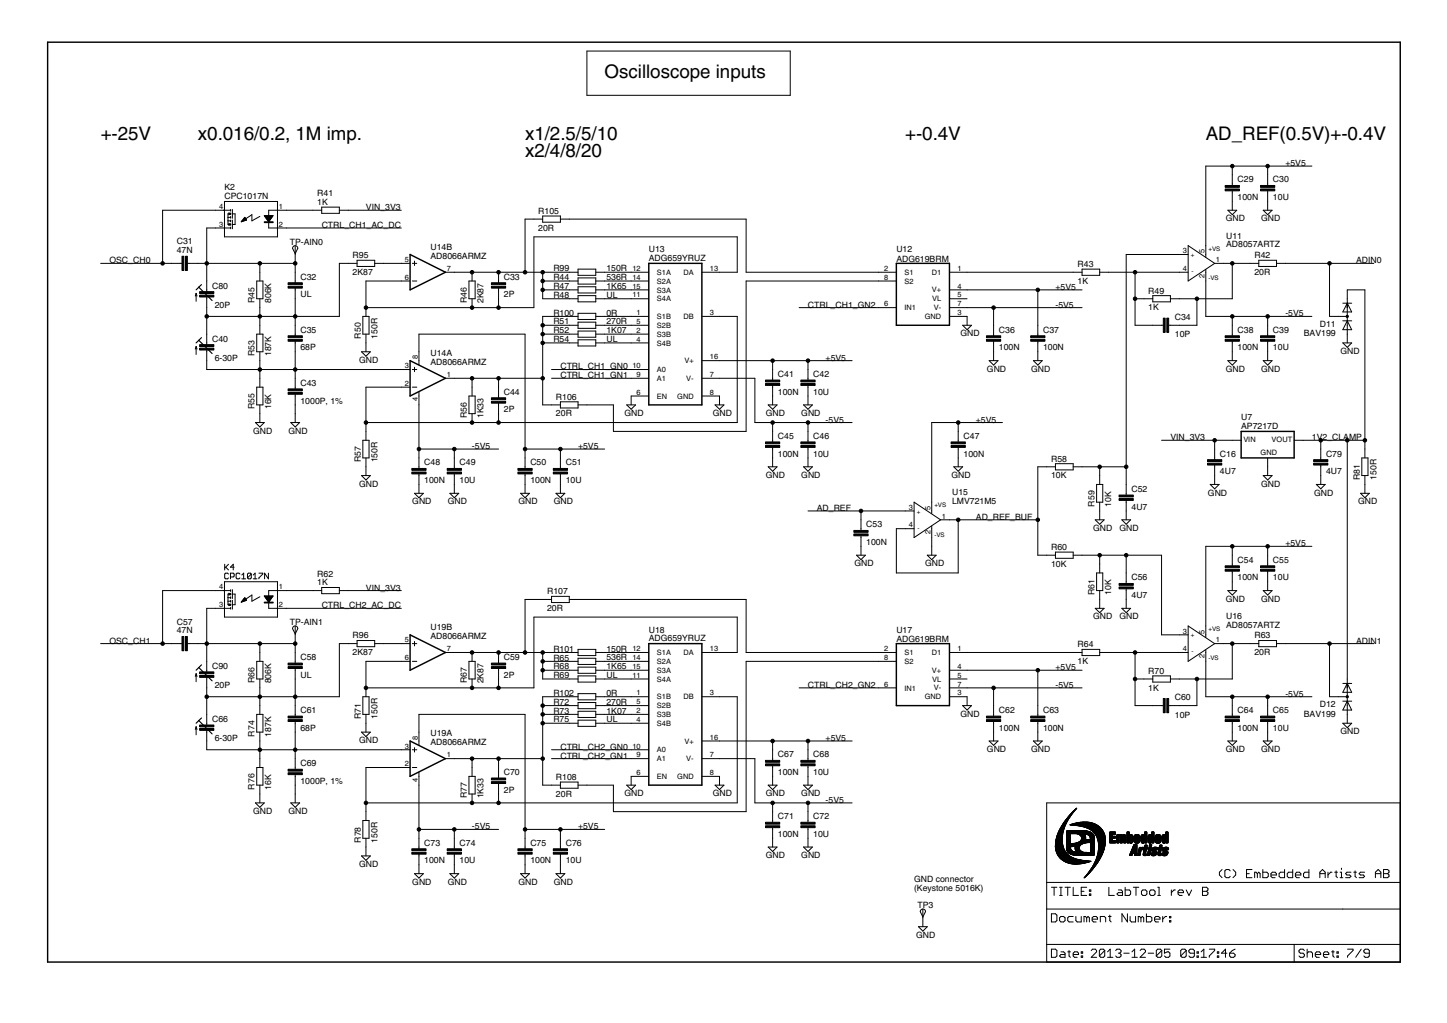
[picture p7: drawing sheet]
<svg xmlns="http://www.w3.org/2000/svg" width="297mm" height="210mm" viewBox="0 0 297 210" stroke-linecap="round" stroke-linejoin="round" font-family="sans-serif">
<defs><g id="words">
<g font-size="4.4">
<text x="124.1" y="15.9">Oscilloscope inputs</text>
<text x="20.7" y="28.6">+-25V</text>
<text x="40.6" y="28.6">x0.016/0.2, 1M imp.</text>
<text x="107.8" y="28.6">x1/2.5/5/10</text>
<text x="185.8" y="28.6">+-0.4V</text>
<text x="247.5" y="28.6">AD_REF(0.5V)+-0.4V</text>
<text x="107.8" y="32.3">x2/4/8/20</text>
</g>
<g font-size="2.1">
<text x="263.9" y="34.1">+5V5</text>
<text x="46.1" y="40.8">CPC1017N</text>
<text x="46.1" y="39">K2</text>
<text x="65.1" y="40.3">R41</text>
<text x="254.1" y="41.1">100N</text>
<text x="254.1" y="37.4">C29</text>
<text x="261.3" y="41.1">10U</text>
<text x="261.3" y="37.4">C30</text>
<text x="65.1" y="42.1">1K</text>
<text x="66" y="46.8">CTRL_CH1_AC_DC</text>
<text x="75.1" y="43.1">VIN_3V3</text>
<text x="110.5" y="47.3">20R</text>
<text x="110.5" y="43.9">R105</text>
<text x="251.6" y="45.4">GND</text>
<text x="258.9" y="45.4">GND</text>
<text x="36.3" y="51.9">47N</text>
<text x="36.3" y="50.1">C31</text>
<text x="59.5" y="50.2">TP-AIN0</text>
<text x="72.4" y="53">R95</text>
<text x="88.4" y="53.1">AD8066ARMZ</text>
<text x="88.4" y="51.2">U14B</text>
<text x="133.2" y="53.5">ADG659YRUZ</text>
<text x="133.2" y="51.8">U13</text>
<text x="184" y="53.7">ADG619BRM</text>
<text x="184" y="51.8">U12</text>
<text x="251.7" y="50.8">AD8057ARTZ</text>
<text x="251.7" y="49">U11</text>
<text x="257.5" y="53">R42</text>
<text x="22.5" y="54">OSC_CH0</text>
<text x="43.5" y="59.2">C80</text>
<text x="61.7" y="57.4">C32</text>
<text x="72.4" y="56.4">2K87</text>
<text x="103.4" y="57.4">C33</text>
<text x="113.6" y="57.5">R44</text>
<text x="113.6" y="59.3">R47</text>
<text x="113.6" y="55.7">R99</text>
<text x="124.5" y="57.5">536R</text>
<text x="124.5" y="59.3">1K65</text>
<text x="124.5" y="55.7">150R</text>
<text x="216.7" y="59.5">+5V5</text>
<text x="221.2" y="58.2">1K</text>
<text x="221.2" y="54.8">R43</text>
<text x="257.5" y="56.4">20R</text>
<text x="278.4" y="54">ADIN0</text>
<text x="44.1" y="63.2">20P</text>
<text x="52.3" y="62.2" transform="rotate(-90 52.3 62.2)">R45</text>
<text x="55.7" y="62.2" transform="rotate(-90 55.7 62.2)">806K</text>
<text x="61.7" y="61">UL</text>
<text x="95.8" y="62.2" transform="rotate(-90 95.8 62.2)">R46</text>
<text x="99.3" y="62.2" transform="rotate(-90 99.3 62.2)">2K87</text>
<text x="103.4" y="61">2P</text>
<text x="113.6" y="61.1">R48</text>
<text x="113.6" y="64.8">R100</text>
<text x="124.5" y="61.1">UL</text>
<text x="124.5" y="64.7">0R</text>
<text x="165.9" y="63.1">CTRL_CH1_GN2</text>
<text x="216.7" y="63.1">-5V5</text>
<text x="235.7" y="63.7">1K</text>
<text x="235.7" y="60.2">R49</text>
<text x="241.2" y="65.6">C34</text>
<text x="263.9" y="64.9">-5V5</text>
<text x="43.5" y="70.1">C40</text>
<text x="61.7" y="71.9">68P</text>
<text x="61.7" y="68.3">C35</text>
<text x="74" y="69.5" transform="rotate(-90 74 69.5)">R50</text>
<text x="77.5" y="69.5" transform="rotate(-90 77.5 69.5)">150R</text>
<text x="113.6" y="66.6">R51</text>
<text x="113.6" y="68.4">R52</text>
<text x="113.6" y="70.2">R54</text>
<text x="124.5" y="66.6">270R</text>
<text x="124.5" y="68.4">1K07</text>
<text x="124.5" y="70.2">UL</text>
<text x="197.2" y="69">GND</text>
<text x="205.1" y="71.9">100N</text>
<text x="205.1" y="68.3">C36</text>
<text x="214.1" y="71.9">100N</text>
<text x="214.1" y="68.3">C37</text>
<text x="241.2" y="69.2">10P</text>
<text x="254.1" y="71.9">100N</text>
<text x="254.1" y="68.3">C38</text>
<text x="261.3" y="71.9">10U</text>
<text x="261.3" y="68.3">C39</text>
<text x="267.7" y="69">BAV199</text>
<text x="270.9" y="67.1">D11</text>
<text x="44.1" y="74.1">6-30P</text>
<text x="52.3" y="73.1" transform="rotate(-90 52.3 73.1)">R53</text>
<text x="55.7" y="73.1" transform="rotate(-90 55.7 73.1)">187K</text>
<text x="73.8" y="74.5">GND</text>
<text x="88.4" y="74.9">AD8066ARMZ</text>
<text x="88.4" y="73">U14A</text>
<text x="115" y="75.8">CTRL_CH1_GN0</text>
<text x="115" y="77.6">CTRL_CH1_GN1</text>
<text x="159.7" y="77.4">C41</text>
<text x="166.9" y="77.4">C42</text>
<text x="169.5" y="74">+5V5</text>
<text x="202.6" y="76.3">GND</text>
<text x="211.7" y="76.3">GND</text>
<text x="251.6" y="76.3">GND</text>
<text x="258.9" y="76.3">GND</text>
<text x="275.2" y="72.6">GND</text>
<text x="52.3" y="84" transform="rotate(-90 52.3 84)">R55</text>
<text x="55.7" y="84" transform="rotate(-90 55.7 84)">16K</text>
<text x="61.7" y="82.8">1000P, 1%</text>
<text x="61.7" y="79.2">C43</text>
<text x="103.4" y="81">C44</text>
<text x="114.1" y="82">R106</text>
<text x="159.7" y="81">100N</text>
<text x="166.9" y="81">10U</text>
<text x="52" y="89">GND</text>
<text x="59.2" y="89">GND</text>
<text x="95.8" y="85.8" transform="rotate(-90 95.8 85.8)">R56</text>
<text x="99.3" y="85.8" transform="rotate(-90 99.3 85.8)">1K33</text>
<text x="103.4" y="84.6">2P</text>
<text x="114.1" y="85.4">20R</text>
<text x="128.2" y="85.3">GND</text>
<text x="146.3" y="85.3">GND</text>
<text x="157.2" y="85.3">GND</text>
<text x="164.5" y="85.3">GND</text>
<text x="169.5" y="86.7">-5V5</text>
<text x="200.3" y="86.7">+5V5</text>
<text x="254.8" y="88">AP7217D</text>
<text x="254.8" y="86.2">U7</text>
<text x="74" y="94.9" transform="rotate(-90 74 94.9)">R57</text>
<text x="77.5" y="94.9" transform="rotate(-90 77.5 94.9)">150R</text>
<text x="87.1" y="95.5">C48</text>
<text x="94.4" y="95.5">C49</text>
<text x="96.9" y="92.1">-5V5</text>
<text x="108.9" y="95.5">C50</text>
<text x="116.1" y="95.5">C51</text>
<text x="118.7" y="92.1">+5V5</text>
<text x="159.7" y="93.7">100N</text>
<text x="159.7" y="90.1">C45</text>
<text x="166.9" y="93.7">10U</text>
<text x="166.9" y="90.1">C46</text>
<text x="197.8" y="93.7">100N</text>
<text x="197.8" y="90.1">C47</text>
<text x="215.8" y="94.7">R58</text>
<text x="240.3" y="90.3">VIN_3V3</text>
<text x="250.4" y="93.7">C16</text>
<text x="269.3" y="90.3">1V2_CLAMP</text>
<text x="272.2" y="93.7">C79</text>
<text x="73.8" y="99.9">GND</text>
<text x="87.1" y="99.1">100N</text>
<text x="94.4" y="99.1">10U</text>
<text x="108.9" y="99.1">100N</text>
<text x="116.1" y="99.1">10U</text>
<text x="157.2" y="98">GND</text>
<text x="164.5" y="98">GND</text>
<text x="195.3" y="98">GND</text>
<text x="195.4" y="101.6">U15</text>
<text x="215.8" y="98.1">10K</text>
<text x="232.3" y="100.9">C52</text>
<text x="248" y="101.7">GND</text>
<text x="250.4" y="97.3">4U7</text>
<text x="258.9" y="99.9">GND</text>
<text x="269.8" y="101.7">GND</text>
<text x="272.2" y="97.3">4U7</text>
<text x="279.1" y="98.5" transform="rotate(-90 279.1 98.5)">R81</text>
<text x="282.5" y="98.5" transform="rotate(-90 282.5 98.5)">150R</text>
<text x="84.6" y="103.5">GND</text>
<text x="91.9" y="103.5">GND</text>
<text x="106.4" y="103.5">GND</text>
<text x="113.7" y="103.5">GND</text>
<text x="167.7" y="104.8">AD_REF</text>
<text x="195.4" y="103.4">LMV721M5</text>
<text x="200.3" y="106.7">AD_REF_BUF</text>
<text x="224.7" y="103.9" transform="rotate(-90 224.7 103.9)">R59</text>
<text x="228.1" y="103.9" transform="rotate(-90 228.1 103.9)">10K</text>
<text x="232.3" y="104.6">4U7</text>
<text x="278.8" y="103.5">GND</text>
<text x="177.8" y="111.8">100N</text>
<text x="177.8" y="108.2">C53</text>
<text x="215.8" y="112.9">R60</text>
<text x="224.4" y="108.9">GND</text>
<text x="229.8" y="108.9">GND</text>
<text x="263.9" y="112.1">+5V5</text>
<text x="65.1" y="118.3">R62</text>
<text x="175.4" y="116.2">GND</text>
<text x="189.9" y="116.2">GND</text>
<text x="215.8" y="116.3">10K</text>
<text x="232.3" y="119.1">C56</text>
<text x="254.1" y="119.1">100N</text>
<text x="254.1" y="115.5">C54</text>
<text x="261.3" y="119.1">10U</text>
<text x="261.3" y="115.5">C55</text>
<text x="65.1" y="120.1">1K</text>
<text x="66" y="124.8">CTRL_CH2_AC_DC</text>
<text x="75.1" y="121.2">VIN_3V3</text>
<text x="112.3" y="125.4">20R</text>
<text x="112.3" y="121.9">R107</text>
<text x="224.7" y="122.1" transform="rotate(-90 224.7 122.1)">R61</text>
<text x="228.1" y="122.1" transform="rotate(-90 228.1 122.1)">10K</text>
<text x="232.3" y="122.7">4U7</text>
<text x="251.6" y="123.4">GND</text>
<text x="258.9" y="123.4">GND</text>
<text x="36.3" y="130">47N</text>
<text x="36.3" y="128.2">C57</text>
<text x="59.5" y="128.3">TP-AIN1</text>
<text x="72.4" y="131">R96</text>
<text x="88.4" y="131.2">AD8066ARMZ</text>
<text x="88.4" y="129.3">U19B</text>
<text x="133.2" y="131.5">ADG659YRUZ</text>
<text x="133.2" y="129.8">U18</text>
<text x="184" y="131.7">ADG619BRM</text>
<text x="184" y="129.8">U17</text>
<text x="224.4" y="127.1">GND</text>
<text x="229.8" y="127.1">GND</text>
<text x="251.7" y="128.8">AD8057ARTZ</text>
<text x="251.7" y="127">U16</text>
<text x="257.5" y="131">R63</text>
<text x="22.5" y="132.1">OSC_CH1</text>
<text x="43.5" y="137.2">C90</text>
<text x="61.7" y="135.4">C58</text>
<text x="72.4" y="134.4">2K87</text>
<text x="103.4" y="135.4">C59</text>
<text x="113.6" y="135.5">R65</text>
<text x="113.6" y="137.4">R68</text>
<text x="113.6" y="133.7">R101</text>
<text x="124.5" y="135.5">536R</text>
<text x="124.5" y="137.3">1K65</text>
<text x="124.5" y="133.7">150R</text>
<text x="216.7" y="137.5">+5V5</text>
<text x="221.2" y="136.2">1K</text>
<text x="221.2" y="132.8">R64</text>
<text x="257.5" y="134.4">20R</text>
<text x="278.4" y="132.1">ADIN1</text>
<text x="44.1" y="141.2">20P</text>
<text x="52.3" y="140.2" transform="rotate(-90 52.3 140.2)">R66</text>
<text x="55.7" y="140.2" transform="rotate(-90 55.7 140.2)">806K</text>
<text x="61.7" y="139.1">UL</text>
<text x="95.8" y="140.2" transform="rotate(-90 95.8 140.2)">R67</text>
<text x="99.3" y="140.2" transform="rotate(-90 99.3 140.2)">2K87</text>
<text x="103.4" y="139.1">2P</text>
<text x="113.6" y="139.2">R69</text>
<text x="113.6" y="142.8">R102</text>
<text x="124.5" y="139.1">UL</text>
<text x="124.5" y="142.8">0R</text>
<text x="165.9" y="141.1">CTRL_CH2_GN2</text>
<text x="216.7" y="141.1">-5V5</text>
<text x="235.7" y="141.7">1K</text>
<text x="235.7" y="138.3">R70</text>
<text x="241.2" y="143.6">C60</text>
<text x="263.9" y="143">-5V5</text>
<text x="43.5" y="148.1">C66</text>
<text x="61.7" y="149.9">68P</text>
<text x="61.7" y="146.3">C61</text>
<text x="74" y="147.5" transform="rotate(-90 74 147.5)">R71</text>
<text x="77.5" y="147.5" transform="rotate(-90 77.5 147.5)">150R</text>
<text x="113.6" y="144.6">R72</text>
<text x="113.6" y="146.4">R73</text>
<text x="113.6" y="148.2">R75</text>
<text x="124.5" y="144.6">270R</text>
<text x="124.5" y="146.4">1K07</text>
<text x="124.5" y="148.2">UL</text>
<text x="197.2" y="147">GND</text>
<text x="205.1" y="149.9">100N</text>
<text x="205.1" y="146.3">C62</text>
<text x="214.1" y="149.9">100N</text>
<text x="214.1" y="146.3">C63</text>
<text x="241.2" y="147.2">10P</text>
<text x="254.1" y="149.9">100N</text>
<text x="254.1" y="146.3">C64</text>
<text x="261.3" y="149.9">10U</text>
<text x="261.3" y="146.3">C65</text>
<text x="267.7" y="147.1">BAV199</text>
<text x="270.9" y="145.2">D12</text>
<text x="44.1" y="152.1">6-30P</text>
<text x="52.3" y="151.1" transform="rotate(-90 52.3 151.1)">R74</text>
<text x="55.7" y="151.1" transform="rotate(-90 55.7 151.1)">187K</text>
<text x="73.8" y="152.5">GND</text>
<text x="88.4" y="152.9">AD8066ARMZ</text>
<text x="88.4" y="151">U19A</text>
<text x="115" y="153.8">CTRL_CH2_GN0</text>
<text x="115" y="155.7">CTRL_CH2_GN1</text>
<text x="159.7" y="155.4">C67</text>
<text x="166.9" y="155.4">C68</text>
<text x="169.5" y="152">+5V5</text>
<text x="202.6" y="154.3">GND</text>
<text x="211.7" y="154.3">GND</text>
<text x="251.6" y="154.3">GND</text>
<text x="258.9" y="154.3">GND</text>
<text x="275.2" y="150.7">GND</text>
<text x="61.7" y="160.8">1000P, 1%</text>
<text x="61.7" y="157.2">C69</text>
<text x="103.4" y="159">C70</text>
<text x="114.1" y="160">R108</text>
<text x="159.7" y="159">100N</text>
<text x="166.9" y="159">10U</text>
<text x="52" y="167">GND</text>
<text x="52.3" y="162" transform="rotate(-90 52.3 162)">R76</text>
<text x="55.7" y="162" transform="rotate(-90 55.7 162)">16K</text>
<text x="59.2" y="167">GND</text>
<text x="95.8" y="163.8" transform="rotate(-90 95.8 163.8)">R77</text>
<text x="99.3" y="163.8" transform="rotate(-90 99.3 163.8)">1K33</text>
<text x="103.4" y="162.6">2P</text>
<text x="114.1" y="163.5">20R</text>
<text x="128.2" y="163.4">GND</text>
<text x="146.3" y="163.4">GND</text>
<text x="157.2" y="163.4">GND</text>
<text x="164.5" y="163.4">GND</text>
<text x="169.5" y="164.7">-5V5</text>
<text x="74" y="172.9" transform="rotate(-90 74 172.9)">R78</text>
<text x="77.5" y="172.9" transform="rotate(-90 77.5 172.9)">150R</text>
<text x="87.1" y="173.5">C73</text>
<text x="94.4" y="173.5">C74</text>
<text x="96.9" y="170.2">-5V5</text>
<text x="108.9" y="173.5">C75</text>
<text x="116.1" y="173.5">C76</text>
<text x="118.7" y="170.2">+5V5</text>
<text x="159.7" y="171.7">100N</text>
<text x="159.7" y="168.1">C71</text>
<text x="166.9" y="171.7">10U</text>
<text x="166.9" y="168.1">C72</text>
<text x="73.8" y="177.9">GND</text>
<text x="87.1" y="177.2">100N</text>
<text x="94.4" y="177.2">10U</text>
<text x="108.9" y="177.2">100N</text>
<text x="116.1" y="177.2">10U</text>
<text x="157.2" y="176.1">GND</text>
<text x="164.5" y="176.1">GND</text>
<text x="84.6" y="181.5">GND</text>
<text x="91.9" y="181.5">GND</text>
<text x="106.4" y="181.5">GND</text>
<text x="113.7" y="181.5">GND</text>
<text x="187.6" y="181.1">GND connector</text>
<text x="187.6" y="182.9">(Keystone 5016K)</text>
<text x="188.4" y="186.3">TP3</text>
<text x="188.1" y="192.4">GND</text>
</g>
<g font-size="1.8">
<text x="45" y="42.9">4</text>
<text x="45" y="46.5">3</text>
<text x="57.2" y="42.9">1</text>
<text x="57.2" y="46.5">2</text>
<text x="83.1" y="53.8">5</text>
<text x="242.8" y="52">3</text>
<text x="247.3" y="52" transform="rotate(-90 247.3 52)">5</text>
<text x="249.6" y="53.8">1</text>
<text x="83.1" y="57.4">6</text>
<text x="91.7" y="55.6">7</text>
<text x="129.8" y="55.6">12</text>
<text x="129.8" y="57.4">14</text>
<text x="129.8" y="59.2">15</text>
<text x="134.9" y="56.4">S1A</text>
<text x="134.9" y="58.2">S2A</text>
<text x="140.3" y="56.4">DA</text>
<text x="145.7" y="55.6">13</text>
<text x="181.5" y="55.6">2</text>
<text x="181.5" y="57.4">8</text>
<text x="185.7" y="56.4">S1</text>
<text x="185.7" y="58.2">S2</text>
<text x="191.3" y="56.4">D1</text>
<text x="196.6" y="55.6">1</text>
<text x="196.6" y="59.2">4</text>
<text x="242.8" y="55.6">4</text>
<text x="247.3" y="57" transform="rotate(-90 247.3 57)">2</text>
<text x="129.8" y="61">11</text>
<text x="130.7" y="64.7">1</text>
<text x="134.9" y="65.5">S1B</text>
<text x="134.9" y="60">S3A</text>
<text x="134.9" y="61.8">S4A</text>
<text x="140.3" y="65.5">DB</text>
<text x="145.7" y="64.7">3</text>
<text x="181.5" y="62.9">6</text>
<text x="185.7" y="63.7">IN1</text>
<text x="189.8" y="65.5">GND</text>
<text x="191.3" y="60">V+</text>
<text x="191.4" y="61.8">VL</text>
<text x="191.7" y="63.6">V-</text>
<text x="196.6" y="64.7">3</text>
<text x="196.6" y="62.9">7</text>
<text x="196.6" y="61">5</text>
<text x="130.7" y="66.5">5</text>
<text x="130.7" y="68.3">2</text>
<text x="130.7" y="70.1">4</text>
<text x="134.9" y="67.3">S2B</text>
<text x="134.9" y="69.1">S3B</text>
<text x="134.9" y="70.9">S4B</text>
<text x="83.1" y="75.6">3</text>
<text x="85.7" y="73.7" transform="rotate(-90 85.7 73.7)">8</text>
<text x="91.7" y="77.4">1</text>
<text x="129.8" y="75.6">10</text>
<text x="130.7" y="77.4">9</text>
<text x="134.9" y="76.4">A0</text>
<text x="140.5" y="74.5">V+</text>
<text x="145.7" y="77.4">7</text>
<text x="145.7" y="73.7">16</text>
<text x="83.1" y="79.2">2</text>
<text x="85.7" y="82.4" transform="rotate(-90 85.7 82.4)">4</text>
<text x="130.7" y="81">6</text>
<text x="134.9" y="78.2">A1</text>
<text x="134.9" y="81.8">EN</text>
<text x="139" y="81.8">GND</text>
<text x="140.9" y="78.2">V-</text>
<text x="145.7" y="81">8</text>
<text x="255.2" y="90.8">VIN</text>
<text x="258.8" y="93.4">GND</text>
<text x="261" y="90.8">VOUT</text>
<text x="186.5" y="104.6">3</text>
<text x="191" y="104.6" transform="rotate(-90 191 104.6)">5</text>
<text x="193.3" y="106.4">1</text>
<text x="186.5" y="108.2">4</text>
<text x="191" y="109.6" transform="rotate(-90 191 109.6)">2</text>
<text x="45" y="120.9">4</text>
<text x="45" y="124.6">3</text>
<text x="57.2" y="120.9">1</text>
<text x="57.2" y="124.6">2</text>
<text x="83.1" y="131.8">5</text>
<text x="242.8" y="130">3</text>
<text x="247.3" y="130" transform="rotate(-90 247.3 130)">5</text>
<text x="249.6" y="131.8">1</text>
<text x="83.1" y="135.4">6</text>
<text x="91.7" y="133.6">7</text>
<text x="129.8" y="133.6">12</text>
<text x="129.8" y="135.4">14</text>
<text x="129.8" y="137.3">15</text>
<text x="134.9" y="134.4">S1A</text>
<text x="134.9" y="136.2">S2A</text>
<text x="140.3" y="134.4">DA</text>
<text x="145.7" y="133.6">13</text>
<text x="181.5" y="133.6">2</text>
<text x="181.5" y="135.4">8</text>
<text x="185.7" y="134.4">S1</text>
<text x="185.7" y="136.2">S2</text>
<text x="191.3" y="134.4">D1</text>
<text x="196.6" y="133.6">1</text>
<text x="196.6" y="137.3">4</text>
<text x="242.8" y="133.6">4</text>
<text x="247.3" y="135" transform="rotate(-90 247.3 135)">2</text>
<text x="129.8" y="139.1">11</text>
<text x="130.7" y="142.7">1</text>
<text x="134.9" y="143.5">S1B</text>
<text x="134.9" y="138.1">S3A</text>
<text x="134.9" y="139.9">S4A</text>
<text x="140.3" y="143.5">DB</text>
<text x="145.7" y="142.7">3</text>
<text x="181.5" y="140.9">6</text>
<text x="185.7" y="141.7">IN1</text>
<text x="189.8" y="143.5">GND</text>
<text x="191.3" y="138">V+</text>
<text x="191.4" y="139.9">VL</text>
<text x="191.7" y="141.7">V-</text>
<text x="196.6" y="142.7">3</text>
<text x="196.6" y="140.9">7</text>
<text x="196.6" y="139.1">5</text>
<text x="130.7" y="144.5">5</text>
<text x="130.7" y="146.3">2</text>
<text x="130.7" y="148.1">4</text>
<text x="134.9" y="145.3">S2B</text>
<text x="134.9" y="147.1">S3B</text>
<text x="134.9" y="148.9">S4B</text>
<text x="83.1" y="153.6">3</text>
<text x="85.7" y="151.8" transform="rotate(-90 85.7 151.8)">8</text>
<text x="91.7" y="155.4">1</text>
<text x="129.8" y="153.6">10</text>
<text x="130.7" y="155.4">9</text>
<text x="134.9" y="154.4">A0</text>
<text x="140.5" y="152.6">V+</text>
<text x="145.7" y="155.4">7</text>
<text x="145.7" y="151.8">16</text>
<text x="83.1" y="157.2">2</text>
<text x="85.7" y="160.4" transform="rotate(-90 85.7 160.4)">4</text>
<text x="130.7" y="159">6</text>
<text x="134.9" y="156.2">A1</text>
<text x="134.9" y="159.8">EN</text>
<text x="139" y="159.8">GND</text>
<text x="140.9" y="156.2">V-</text>
<text x="145.7" y="159">8</text>
</g>
<g font-size="1.5">
<text x="244.4" y="52.8">+</text>
<text x="248.1" y="51.5">+VS</text>
<text x="244.6" y="56">-</text>
<text x="248.1" y="57.5">-VS</text>
<text x="188.2" y="105.4">+</text>
<text x="191.8" y="104.1">+VS</text>
<text x="188.4" y="108.7">-</text>
<text x="191.8" y="110.1">-VS</text>
<text x="244.4" y="130.8">+</text>
<text x="248.1" y="129.5">+VS</text>
<text x="244.6" y="134.1">-</text>
<text x="248.1" y="135.5">-VS</text>
</g>
</g></defs>
<g fill="#000" stroke="#000" stroke-width=".21">
<path d="M120.5 10.5h41.7zM120.5 10.5v9.1zM162.2 10.5v9.1zM120.5 19.6h41.7zM247.5 34.1h5.5zM253 35.9v1.8zM253 37.7v.4zM253 39.2v.3zM253 34.1v1.8zM253 34.1h7.2zM260.2 35.9v1.8zM260.2 37.7v.4z"/>
<path d="M260.2 39.2v.3zM260.2 34.1v1.8zM260.2 34.1h9.1zM20.7 54h12.7zM33.4 43.1v10.9zM35.2 54h1.8zM33.4 54h1.8zM37 54h.4zM38.5 54h.3zM38.8 54h1.8zM40.6 54h1.8zM42.4 57.7v1.8z"/>
<path d="M42.4 59.5v.3zM42.4 46.8v7.2zM42.4 54v3.7zM44.3 43.1h1.8zM44.3 46.8h1.8zM33.4 43.1h10.9zM42.4 46.8h1.9zM46.1 41.3v7.3zM46.1 41.3h10.9zM46.8 43.9v.7zM46.8 45.3v.8zM46.8 44.6v.7z"/>
<path d="M47 43.7l.3 .2zM47 43.7v.3zM47 46.2l.3-.1zM47 45.9v.3zM47.3 43v.3zM47.3 43.7v.2zM47.3 43.9v.1zM47.3 44.4v.2zM47.3 44.6v.2zM46.8 43.9h.5zM47 44l.3-.1zM46.8 44.6h.5z"/>
<path d="M47.3 46.6v.3zM47.3 46.1v.1zM47.3 45.9v.2zM47.3 45.3v.2zM47.3 45.1v.2zM46.8 46.1h.5zM47 45.9l.3 .2zM46.8 45.3h.5zM45.9 43.1h1.4zM46.1 46.8h1.2zM47.7 43v.9zM47.7 43.9v.9z"/>
<path d="M47.7 43.9h.6zM47.7 46.1v.8zM47.7 45.1v1zM47.7 46.1h.6zM48.3 43.9v2.2zM50.2 44.6l-.7 .9zM49.6 45.4h.3zM49.7 45.3h.4zM49.7 45.2h.6zM49.8 45.1h.8zM49.9 45.1h.7zM49.9 45h.6z"/>
<path d="M50 44.9h.5zM50.1 44.9h.3zM50.1 44.8h.3zM50.2 44.7h.1zM50.2 44.6l.4 .5zM49.5 45.5l1.1-.4zM51.7 44v1.3zM49.5 45.5l2.2-1.5zM52.7 57.7v3.6zM53.3 55.9v1.8zM51.7 45.3l1.6-.9zM53.3 54v1.9z"/>
<path d="M53.3 54h7.3zM42.4 54h10.9zM52.7 57.7h1.3zM54.3 44.2l.9 1.3zM54.3 44.3h1.7zM54.4 44.4h1.5zM54.4 44.5h1.5zM54.5 44.5h1.3zM54.5 44.6h1.3zM54.6 44.7h1.1zM54.6 44.8h1.1zM54.7 44.9h.9z"/>
<path d="M54.8 45h.7zM54.8 45.1h.7zM54.9 45.1h.5zM54.9 45.2h.5zM55 45.3h.3zM55.1 45.4h.1zM55.2 43.1v3.7zM56 44.2l-.8 1.3zM55.2 43.1h1.8zM55.2 46.8h1.8zM54.3 44.2h1.7zM57 41.3v1.8z"/>
<path d="M57 43.1v3.7zM57 46.8v1.8zM46.1 48.6h10.9zM57 43.1h1.8zM57 46.8h1.8zM58.8 46.8h23.6zM60.6 55.9v1.8zM60.6 57.7v.3zM60.6 59.1v.4zM60.6 50.4v1.8zM60 50.9l.6 1.1zM60.6 54v1.9z"/>
<path d="M60.6 52.2v1.8zM61.1 50.9l-.5 1.1zM64.2 43.1h1.8zM58.8 43.1h5.4zM66 43.8h3.7zM66 42.5v1.3zM66 42.5h3.7zM69.7 42.5v1.3zM69.7 43.1h1.8zM71.5 54h1.8zM69.7 54h1.8zM71.5 43.1h10.9z"/>
<path d="M73.3 54.7h3.6zM73.3 53.4v1.3zM75.1 57.7v5.4zM73.3 53.4h3.6zM76.9 53.4v1.3zM76.9 54h1.8zM82.4 57.7h1.8zM82.4 54h1.8zM75.1 57.7h7.3zM78.7 54h3.7zM84.6 54h1zM84.6 57.7h1z"/>
<path d="M85.1 53.6v.9zM91.4 55.9h1.9zM93.3 55.9h3.6zM96.3 57.7v3.6zM96.9 55.9v1.8zM96.9 55.9h5.4zM96.3 57.7h1.2zM102.3 55.9v1.8zM102.3 57.7v.3zM102.3 59.1v.4zM102.3 55.9h5.5zM107.8 55.9h3.6z"/>
<path d="M107.8 45v10.9zM109.6 45h1.8zM109.6 48.6h41.7zM107.8 45h1.8zM111.4 45.6h3.6zM111.4 44.3v1.3zM111.4 57.7v1.8zM111.4 55.9v1.8zM111.4 44.3h3.6zM115 44.3v1.3zM116.9 57.7h1.8zM116.9 59.5h1.8z"/>
<path d="M116.9 55.9h1.8zM115 45h1.9zM111.4 57.7h5.5zM111.4 59.5h5.5zM111.4 55.9h5.5zM116.9 45h36.3zM118.7 58.3h3.6zM118.7 57v1.3zM118.7 56.5h3.6zM118.7 55.2v1.3zM118.7 57h3.6zM122.3 57v1.3z"/>
<path d="M118.7 58.8h3.6zM118.7 55.2h3.6zM122.3 55.2v1.3zM122.3 57.7h1.8zM122.3 59.5h1.8zM122.3 55.9h1.8zM124.1 57.7h5.5zM124.1 59.5h5.5zM124.1 55.9h5.5zM129.6 55.9h3.6zM129.6 57.7h3.6zM129.6 59.5h3.6z"/>
<path d="M144.1 55.9h3.6zM151.3 48.6v7.3zM147.7 55.9h3.6zM153.2 45v10.9zM153.2 57.7v30.8zM180.4 55.9h3.6zM180.4 57.7h3.6zM153.2 55.9h27.2zM153.2 57.7h27.2zM194.9 55.9h3.6zM194.9 59.5h3.6zM198.5 59.5h14.5z"/>
<path d="M213 59.5v7.2zM213 59.5h9.1zM220.3 55.9h1.8zM198.5 55.9h21.8zM222.1 56.5h3.6zM222.1 55.2v1.3zM222.1 55.2h3.6zM225.7 55.2v1.3zM225.7 55.9h1.9zM227.6 55.9h5.4zM231.2 52.2v43.6zM242.1 52.2h1.8z"/>
<path d="M242.1 55.9h1.8zM233 55.9h9.1zM231.2 52.2h10.9zM243.9 50.4v7.3zM243.9 57.7l5.4-3.7zM247.5 55.9v1.8zM247.5 50.4v1.8zM247.5 52.2v.6zM247.5 55.3v.6zM247.5 34.1v16.3zM243.9 50.4l5.4 3.6zM249.3 54h1.9z"/>
<path d="M251.2 54h1.8zM252.1 43.1h1.8zM253 39.5v1.8zM253 41.3v1.8zM252.1 43.1l.9 .9zM253 54h3.6zM253.9 43.1l-.9 .9zM256.6 54h1.8zM258.4 54.7h3.6zM258.4 53.4v1.3zM259.3 43.1h1.8zM260.2 39.5v1.8z"/>
<path d="M260.2 41.3v1.8zM259.3 43.1l.9 .9zM261.1 43.1l-.9 .9zM258.4 53.4h3.6zM262 53.4v1.3zM262 54h1.9zM263.9 54h9zM272.9 54h9.1zM276.6 59.5h3.6zM280.2 59.5v30.8zM40.3 71.1v1.6zM40.3 71.1l-.2 .5z"/>
<path d="M40.3 71.1l.1 .5zM40.3 60.2v1.6zM40.3 60.2l-.2 .5zM40.3 60.2l.1 .5zM42.4 68.6v1.8zM42.4 72.2v1.8zM42.4 70.4v.3zM42.4 71.8v.4zM42.4 61.3v1.8zM42.4 60.9v.4zM42.4 64.9v3.7zM42.4 63.1v1.8z"/>
<path d="M42.4 74v1.8zM52.7 68.6v3.6zM52.7 79.4v3.7zM53.3 61.3v1.8zM53.3 66.7v1.9zM53.3 72.2v1.8zM53.3 77.6v1.8zM53.3 64.9v1.8zM53.3 63.1v1.8zM53.3 64.9h7.3zM42.4 64.9h10.9zM53.3 74v1.8z"/>
<path d="M53.3 75.8v1.8zM53.3 75.8h7.3zM42.4 75.8h10.9zM54 57.7v3.6zM52.7 61.3h1.3zM54 68.6v3.6zM52.7 68.6h1.3zM52.7 72.2h1.3zM52.7 79.4h1.3zM60.6 59.5v1.8zM60.6 66.7v1.9zM60.6 70.4v1.8z"/>
<path d="M60.6 68.6v.3zM60.6 70v.4zM60.6 77.6v1.8zM60.6 79.4v.4zM60.6 64.9v1.8zM60.6 61.3v3.6zM60.6 64.9h9.1zM60.6 75.8v1.8zM60.6 72.2v3.6zM60.6 75.8h21.8zM69.7 54v10.9zM74.2 72.2h1.8z"/>
<path d="M74.5 64.9v3.7zM75.1 63.1v1.8zM75.1 68.6v1.8zM75.1 70.4v1.8zM74.2 72.2l.9 .9zM75.1 79.4v7.3zM75.8 64.9v3.7zM74.5 64.9h1.3zM74.5 68.6h1.3zM76 72.2l-.9 .9zM82.4 79.4h1.8zM82.4 75.8h1.8z"/>
<path d="M75.1 79.4h7.3zM84.6 75.8h1zM84.6 79.4h1zM85.1 75.4v.9zM86 74v.8zM86 72.2v1.8zM86 68.6v3.6zM86 68.6h21.8zM91.4 77.6h1.9zM93.3 77.6h3.6zM96.9 79.4v1.9zM96.9 61.3v1.8z"/>
<path d="M96.9 63.1h5.4zM75.1 63.1h21.8zM96.9 77.6v1.8zM96.9 77.6h5.4zM97.5 57.7v3.6zM96.3 61.3h1.2zM102.3 79.4v1.9zM102.3 59.5v1.8zM102.3 61.3v1.8zM102.3 63.1h7.3zM102.3 77.6v1.8zM102.3 77.6h9.1z"/>
<path d="M107.8 68.6v23.5zM109.6 48.6v14.5zM111.4 59.5v1.8zM111.4 64.9v1.8zM111.4 66.7v1.9zM111.4 68.6v1.8zM111.4 70.4v7.2zM116.9 66.7h1.8zM116.9 68.6h1.8zM116.9 61.3h1.8zM116.9 70.4h1.8zM116.9 64.9h1.8z"/>
<path d="M111.4 61.3h5.5zM111.4 64.9h5.5zM111.4 66.7h5.5zM111.4 68.6h5.5zM111.4 70.4h5.5zM118.7 67.4h3.6zM118.7 66.1v1.3zM118.7 69.2h3.6zM118.7 67.9v1.3zM118.7 60.1h3.6zM118.7 58.8v1.3zM118.7 61.9h3.6z"/>
<path d="M118.7 60.7v1.2zM118.7 71h3.6zM118.7 69.7v1.3zM118.7 65.6h3.6zM118.7 64.3v1.3zM118.7 66.1h3.6zM122.3 66.1v1.3zM118.7 67.9h3.6zM122.3 67.9v1.3zM122.3 58.8v1.3zM118.7 60.7h3.6zM122.3 60.7v1.2z"/>
<path d="M118.7 69.7h3.6zM122.3 69.7v1.3zM118.7 64.3h3.6zM122.3 64.3v1.3zM122.3 66.7h1.8zM122.3 68.6h1.8zM122.3 61.3h1.8zM122.3 70.4h1.8zM122.3 64.9h1.8zM124.1 66.7h5.5zM124.1 68.6h5.5zM124.1 61.3h5.5z"/>
<path d="M124.1 70.4h5.5zM124.1 64.9h5.5zM129.6 64.9h3.6zM129.6 66.7h3.6zM129.6 68.6h3.6zM129.6 70.4h3.6zM129.6 61.3h3.6zM129.6 75.8h3.6zM129.6 77.6h3.6zM113.2 75.8h16.4zM113.2 77.6h16.4zM144.1 77.6h3.6z"/>
<path d="M144.1 74h3.6zM144.1 64.9h3.6zM147.7 77.6h7.3zM147.7 74h10.9zM147.7 64.9h3.6zM155 77.6v9.1zM158.6 75.8v1.8zM158.6 77.6v.4zM158.6 79.1v.3zM158.6 74v1.8zM158.6 74h7.3zM164 63.1h16.4z"/>
<path d="M165.9 75.8v1.8zM165.9 77.6v.4zM165.9 79.1v.3zM165.9 74v1.8zM165.9 74h9zM180.4 63.1h3.6zM197.6 66.7h1.8zM194.9 64.9h3.6zM194.9 63.1h3.6zM194.9 61.3h3.6zM198.5 64.9v1.8zM197.6 66.7l.9 .9z"/>
<path d="M198.5 63.1h5.5zM199.4 66.7l-.9 .9zM203.1 74h1.8zM204 66.7v1.9zM204 70.4v1.8zM204 68.6v.3zM204 70v.4zM204 72.2v1.8zM203.1 74l.9 .9zM204 63.1v3.6zM204 63.1h18.1zM204.9 74l-.9 .9z"/>
<path d="M212.1 74h1.9zM213 66.7v1.9zM213 70.4v1.8zM213 68.6v.3zM213 70v.4zM213 72.2v1.8zM212.1 74l.9 .9zM214 74l-1 .9zM233 61.3h1.8zM233 61.3v5.4zM233 55.9v5.4zM234.8 61.3h1.8z"/>
<path d="M236.6 61.9h3.7zM236.6 60.7v1.2zM236.6 66.7h1.8zM233 66.7h3.6zM238.4 66.7h.4zM236.6 60.7h3.7zM240.3 60.7v1.2zM239.9 66.7h.4zM240.3 61.3h1.8zM240.3 66.7h1.8zM242.1 61.3h3.6zM242.1 66.7h3.6z"/>
<path d="M245.7 61.3h7.3zM245.7 61.3v5.4zM247.5 57.7v7.2zM252.1 74h1.8zM253 66.7v1.9zM253 70.4v1.8zM253 68.6v.3zM253 70v.4zM253 72.2v1.8zM252.1 74l.9 .9zM253 64.9v1.8zM247.5 64.9h5.5z"/>
<path d="M253 54v7.3zM253.9 74l-.9 .9zM259.3 74h1.8zM260.2 66.7v1.9zM260.2 70.4v1.8zM260.2 68.6v.3zM260.2 70v.4zM260.2 72.2v1.8zM259.3 74l.9 .9zM260.2 64.9v1.8zM253 64.9h7.2zM260.2 64.9h9.1z"/>
<path d="M261.1 74l-.9 .9zM272.9 54v10.9zM274.7 64.9h1.9zM272.9 64.9h1.8zM276.6 62.2l-.9 1.8zM276.6 65.8l-.9 1.8zM275.7 70.4h1.8zM276.6 61.3v1.8zM276.6 62.2l.9 1.8zM276.6 62.2v.9zM275.7 62.2h.9zM276.6 66.7v1.9z"/>
<path d="M276.6 65.8l.9 1.8zM276.6 62.2v3.6zM276.6 65.8v.9zM275.7 65.8h.9zM276.6 68.6v1.8zM275.7 70.4l.9 .9zM276.6 59.5v1.8zM276.6 62.2h.9zM275.7 64h1.8zM276.6 65.8h.9zM275.7 67.6h1.8zM277.5 70.4l-.9 .9z"/>
<path d="M52.4 86.7h1.9zM53.3 83.1v1.8zM53.3 84.9v1.8zM52.4 86.7l.9 .9zM54 79.4v3.7zM52.7 83.1h1.3zM54.3 86.7l-1 .9zM59.7 86.7h1.8zM60.6 81.3v1.8zM60.6 80.9v.4zM60.6 84.9v1.8zM59.7 86.7l.9 .9z"/>
<path d="M60.6 83.1v1.8zM61.5 86.7l-.9 .9zM74.2 97.6h1.8zM74.5 90.3v3.7zM75.1 88.5v1.8zM75.1 94v1.8zM75.1 95.8v1.8zM74.2 97.6l.9 .9zM75.1 86.7v1.8zM75.1 86.7h21.8zM75.8 90.3v3.7zM74.5 90.3h1.3z"/>
<path d="M74.5 94h1.3zM75.1 98.5l.9-.9zM86 94v1.8zM86 97.6v1.8zM86 95.8v.3zM86 97.2v.4zM86 99.4v1.8zM86 80.4v.9zM86 81.3v1.8zM86 92.1v1.9zM86 83.1v9zM93.3 94v1.8z"/>
<path d="M93.3 97.6v1.8zM93.3 95.8v.3zM93.3 97.2v.4zM93.3 99.4v1.8zM93.3 92.1v1.9zM86 92.1h7.3zM93.3 92.1h9zM96.3 81.3v3.6zM96.9 84.9v1.8zM96.9 86.7h5.4zM97.5 81.3v3.6zM96.3 81.3h1.2z"/>
<path d="M96.3 84.9h1.2zM102.3 83.1v1.8zM102.3 81.3v.3zM102.3 82.7v.4zM102.3 84.9v1.8zM102.3 86.7h49zM107.8 94v1.8zM107.8 97.6v1.8zM107.8 95.8v.3zM107.8 97.2v.4zM107.8 99.4v1.8zM107.8 92.1v1.9z"/>
<path d="M107.8 92.1h7.2zM111.4 77.6v5.5zM111.4 83.1h1.8zM113.2 83.1h1.8zM115 94v1.8zM115 97.6v1.8zM115 95.8v.3zM115 97.2v.4zM115 99.4v1.8zM115 83.7h3.7zM115 82.4v1.3zM115 92.1v1.9z"/>
<path d="M115 92.1h9.1zM115 82.4h3.7zM118.7 82.4v1.3zM118.7 83.1h1.8zM120.5 83.1h5.4zM125.9 83.1v5.4zM125.9 88.5h27.3zM128.7 83.1h1.8zM129.6 81.3v1.8zM128.7 83.1l.9 .9zM129.6 81.3h3.6zM129.6 84l.9-.9z"/>
<path d="M146.8 83.1h1.8zM147.7 81.3v1.8zM146.8 83.1l.9 .9zM144.1 81.3h3.6zM147.7 84l.9-.9zM151.3 64.9v21.8zM157.7 83.1h1.8zM157.7 95.8h1.8zM158.6 79.4v1.9zM158.6 81.3v1.8zM157.7 83.1l.9 .9zM158.6 88.5v1.8z"/>
<path d="M158.6 92.1v1.9zM158.6 90.3v.4zM158.6 91.8v.3zM158.6 94v1.8zM157.7 95.8l.9 .9zM158.6 86.7v1.8zM155 86.7h3.6zM158.6 84l.9-.9zM159.5 95.8l-.9 .9zM165 83.1h1.8zM165 95.8h1.8zM165.9 79.4v1.9z"/>
<path d="M165.9 81.3v1.8zM165 83.1l.9 .9zM165.9 88.5v1.8zM165.9 92.1v1.9zM165.9 90.3v.4zM165.9 91.8v.3zM165.9 94v1.8zM165 95.8l.9 .9zM165.9 86.7v1.8zM158.6 86.7h7.3zM165.9 86.7h9zM165.9 84l.9-.9z"/>
<path d="M166.8 95.8l-.9 .9zM191.3 86.7v16.3zM195.8 95.8h1.8zM196.7 88.5v1.8zM196.7 92.1v1.9zM196.7 90.3v.4zM196.7 91.8v.3zM196.7 94v1.8zM195.8 95.8l.9 .9zM191.3 86.7h5.4zM196.7 86.7v1.8zM197.6 95.8l-.9 .9z"/>
<path d="M196.7 86.7h9.1zM213 95.8h1.9zM214.9 95.8h1.8zM216.7 96.4h3.6zM216.7 95.1v1.3zM216.7 95.1h3.6zM220.3 95.1v1.3zM220.3 95.8h1.8zM222.1 95.8h3.6zM225.1 99.4v3.6zM225.7 97.6v1.8zM225.7 95.8v1.8z"/>
<path d="M225.7 95.8h5.5zM225.1 99.4h1.3zM231.2 99.4v1.8zM231.2 95.8v3.6zM248.4 99.4h1.9zM249.3 97.6v1.8zM249.3 92.1v1.9zM249.3 95.8v1.8zM249.3 94v.3zM249.3 95.4v.4zM238.4 90.3h10.9zM249.3 90.3v1.8z"/>
<path d="M250.3 99.4l-1 .9zM253 90.3h1.8zM249.3 90.3h3.7zM259.3 97.6h1.8zM260.2 94v1.8zM260.2 95.8v1.8zM259.3 97.6l.9 .9zM261.1 97.6l-.9 .9zM265.7 90.3h1.8zM270.2 99.4h1.8zM271.1 97.6v1.8zM271.1 92.1v1.9z"/>
<path d="M271.1 95.8v1.8zM271.1 94v.3zM271.1 95.4v.4zM267.5 90.3h3.6zM271.1 90.3v1.8zM272 99.4l-.9 .9zM271.1 90.3h5.5zM279.5 94v3.6zM280.2 92.1v1.9zM280.2 97.6v1.8zM280.2 99.4v1.8zM276.6 90.3h3.6z"/>
<path d="M280.2 90.3v1.8zM280.8 94v3.6zM279.5 94h1.3zM279.5 97.6h1.3zM46.1 119.4h10.9zM46.1 117.8v.8zM46.1 118.6l.2 .2zM46.1 115.8v1.1zM46.1 116.6l.8-.8zM46.1 117.8l.2-.2zM46.3 118.8h.4zM46.3 116.4l.6 .5z"/>
<path d="M46.3 117.6h.4zM46.7 118.8l.2-.2zM46.7 117.6l.2 .2zM47.3 117.6v1.2zM47.3 117.6h.6zM47.3 116.4h.8zM47.9 117.6l.2 .2zM47.3 118.4h.6zM47.9 115.8v1.1zM47.9 115.8l-.6 .6zM48.1 117.8v.4zM48.1 118.2l-.2 .2z"/>
<path d="M48.5 117.8v.8zM48.5 118.6l.2 .2zM48.7 117.6l-.2 .2zM48.7 118.8h.3zM48.7 117.6h.3zM49 118.8l.3-.2zM49 117.6l.3 .2zM49.6 118l.4-.4zM49.6 118.8h.8zM50 117.6v1.2zM50.8 117.8v.8zM50.8 117.8l.2-.2z"/>
<path d="M50.8 118.6l.8-.8zM51 117.6h.4zM50.8 118.6l.2 .2zM51.4 117.6l.2 .2zM51 118.8h.4zM51.6 117.8v.8zM51.6 118.6l-.2 .2zM52 118l.4-.4zM52 118.8h.7zM52.4 117.6v1.2zM53.1 117.6h.8zM53.1 118.6v.2z"/>
<path d="M53.9 117.6v.2zM53.9 117.8l-.8 .8zM54.3 117.6v1.2zM54.3 117.6l.8 1.2zM55.1 117.6v1.2zM57 119.4v1.8zM85.1 101.2h1.8zM85.1 101.2l.9 .9zM86 102.1l.9-.9zM92.4 101.2h1.8zM92.4 101.2l.9 .9zM94.2 101.2l-.9 .9z"/>
<path d="M106.9 101.2h1.8zM106.9 101.2l.9 .9zM108.7 101.2l-.9 .9zM114.1 101.2h1.9zM114.1 101.2l.9 .9zM116 101.2l-1 .9zM165.9 104.8h10.8zM175.8 113.9h1.9zM176.7 106.7v1.8zM176.7 110.3v1.8zM176.7 108.5v.3zM176.7 109.9v.4z"/>
<path d="M176.7 112.1v1.8zM175.8 113.9l.9 .9zM176.7 104.8h9.1zM176.7 104.8v1.9zM177.7 113.9l-1 .9zM184 117.6h12.7zM184 108.5v9.1zM185.8 104.8h1.8zM185.8 108.5h1.8zM184 108.5h1.8zM187.6 103v7.3zM187.6 110.3l5.5-3.6z"/>
<path d="M190.4 113.9h1.8zM191.3 112.1v1.8zM190.4 113.9l.9 .9zM191.3 108.5v1.8zM191.3 103v1.8zM191.3 104.8v.6zM191.3 107.9v.6zM191.3 110.3v1.8zM192.2 113.9l-.9 .9zM187.6 103l5.5 3.7zM193.1 106.7h1.8zM194.9 106.7h1.8z"/>
<path d="M196.7 106.7v10.9zM196.7 106.7h16.3zM213 95.8v10.9zM213 106.7v7.2zM214.9 113.9h1.8zM213 113.9h1.9zM216.7 114.6h3.6zM216.7 113.3v1.3zM216.7 113.3h3.6zM220.3 113.3v1.3zM220.3 113.9h1.8zM222.1 113.9h3.6z"/>
<path d="M224.8 106.7h1.9zM225.1 117.6v3.6zM225.7 115.7v1.9zM225.7 104.8v1.9zM224.8 106.7l.9 .9zM225.7 103v1.8zM225.7 113.9v1.8zM225.7 113.9h5.5zM225.1 117.6h1.3zM226.4 99.4v3.6zM225.1 103h1.3zM226.7 106.7l-1 .9z"/>
<path d="M230.3 106.7h1.8zM231.2 103v1.8zM231.2 101.2v.4zM231.2 102.7v.3zM231.2 104.8v1.9zM230.3 106.7l.9 .9zM231.2 117.6v1.8zM231.2 119.4v.3zM231.2 113.9v3.7zM231.2 113.9h7.2zM232.1 106.7l-.9 .9zM247.5 112.1h5.5z"/>
<path d="M248.4 99.4l.9 .9zM253 113.9v1.8zM253 117.6v1.8zM253 115.7v.4zM253 117.2v.4zM253 119.4v1.8zM253 112.1v1.8zM253 112.1h7.2zM260.2 113.9v1.8zM260.2 117.6v1.8zM260.2 115.7v.4zM260.2 117.2v.4z"/>
<path d="M260.2 119.4v1.8zM260.2 112.1v1.8zM260.2 112.1h9.1zM270.2 99.4l.9 .9zM279.3 101.2h1.8zM279.3 101.2l.9 .9zM281.1 101.2l-.9 .9zM20.7 132.1h12.7zM33.4 121.2v10.9zM35.2 132.1h1.8zM33.4 132.1h1.8zM37 132.1h.4z"/>
<path d="M38.5 132.1h.3zM40.3 138.2v1.7zM40.3 138.2l-.2 .6zM40.3 138.2l.1 .6zM38.8 132.1h1.8zM40.6 132.1h1.8zM42.4 135.7v1.8zM42.4 137.5v.4zM42.4 139v.3zM42.4 124.8v7.3zM42.4 132.1v3.6zM44.3 121.2h1.8z"/>
<path d="M44.3 124.8h1.8zM42.4 124.8h1.9zM33.4 121.2h10.9zM46.1 119.4v7.2zM46.8 121.9v.7zM46.8 123.4v.7zM46.8 122.6v.8zM47 121.7l.3 .2zM47 121.7v.4zM47 124.3l.3-.2zM47 123.9v.4zM47.3 121v.4z"/>
<path d="M47.3 121.7v.2zM47.3 121.9v.2zM47.3 122.4v.2zM47.3 122.6v.2zM46.8 121.9h.5zM47 122.1l.3-.2zM46.8 122.6h.5zM47.3 124.6v.4zM47.3 124.1v.2zM47.3 123.9v.2zM47.3 123.4v.1zM47.3 123.2v.2z"/>
<path d="M46.8 124.1h.5zM47 123.9l.3 .2zM46.8 123.4h.5zM45.9 121.2h1.4zM46.1 124.8h1.2zM47.7 121v.9zM47.7 121.9v.9zM47.7 121.9h.6zM47.7 124.1v.9zM47.7 123.2v.9zM47.7 124.1h.6zM48.3 121.9v2.2z"/>
<path d="M50.2 122.6l-.7 .9zM49.6 123.5h.1zM49.6 123.4h.3zM49.7 123.3h.5zM49.8 123.3h.6zM49.8 123.2h.8zM49.9 123.1h.7zM50 123h.5zM50 122.9h.5zM50.1 122.9h.3zM50.1 122.8h.3zM50.2 122.7h.1z"/>
<path d="M50.2 122.6l.4 .6zM49.5 123.5l1.1-.3zM51.7 122.1v1.3zM49.5 123.5l2.2-1.4zM52.7 135.7v3.6zM53.3 133.9v1.8zM51.7 123.4l1.6-1zM53.3 132.1v1.8zM53.3 132.1h7.3zM42.4 132.1h10.9zM54 135.7v3.6zM52.7 135.7h1.3z"/>
<path d="M52.7 139.3h1.3zM54.3 122.3l.9 1.2zM54.3 122.3h1.7zM54.3 122.4h1.7zM54.4 122.5h1.5zM54.4 122.6h1.5zM54.5 122.6h1.3zM54.5 122.7h1.3zM54.6 122.8h1.1zM54.7 122.9h.9zM54.8 123h.7zM54.8 123.1h.7z"/>
<path d="M54.9 123.2h.5zM54.9 123.3h.5zM55 123.3h.3zM55.1 123.4h.1zM55.1 123.5h.1zM55.2 121.2v3.6zM56 122.3l-.8 1.2zM55.2 121.2h1.8zM55.2 124.8h1.8zM57 121.2v3.6zM57 124.8v1.8zM46.1 126.6h10.9z"/>
<path d="M57 121.2h1.8zM57 124.8h1.8zM58.8 124.8h23.6zM60.6 133.9v1.8zM60.6 137.5v1.8zM60.6 135.7v.4zM60.6 137.2v.3zM60.6 128.4v1.9zM60 129l.6 1.1zM60.6 132.1v1.8zM60.6 130.3v1.8zM60.6 139.3v3.7z"/>
<path d="M61.1 129l-.5 1.1zM64.2 121.2h1.8zM58.8 121.2h5.4zM66 121.8h3.7zM66 120.5v1.3zM66 120.5h3.7zM69.7 120.5v1.3zM69.7 121.2h1.8zM71.5 132.1h1.8zM71.5 121.2h10.9zM69.7 132.1h1.8zM73.3 132.7h3.6z"/>
<path d="M73.3 131.4v1.3zM75.1 135.7v5.4zM73.3 131.4h3.6zM76.9 131.4v1.3zM76.9 132.1h1.8zM78.7 132.1h3.7zM82.4 135.7h1.8zM82.4 132.1h1.8zM75.1 135.7h7.3zM84.6 132.1h1zM84.6 135.7h1zM85.1 131.6v.9z"/>
<path d="M91.4 133.9h1.9zM93.3 133.9h3.6zM96.3 135.7v3.6zM96.9 133.9v1.8zM96.9 133.9h5.4zM97.5 135.7v3.6zM96.3 135.7h1.2zM96.3 139.3h1.2zM102.3 133.9v1.8zM102.3 137.5v1.8zM102.3 135.7v.4zM102.3 137.2v.3z"/>
<path d="M102.3 133.9h5.5zM107.8 133.9h3.6zM107.8 123v10.9zM109.6 126.6h41.7zM111.4 123h1.8zM111.4 137.5v1.8zM111.4 135.7v1.8zM111.4 133.9v1.8zM107.8 123h3.6zM113.2 123.6h3.7zM113.2 122.4v1.2zM116.9 135.7h1.8z"/>
<path d="M116.9 137.5h1.8zM116.9 139.3h1.8zM116.9 133.9h1.8zM113.2 122.4h3.7zM116.9 122.4v1.2zM111.4 135.7h5.5zM111.4 137.5h5.5zM111.4 139.3h5.5zM111.4 133.9h5.5zM118.7 136.3h3.6zM118.7 135.1v1.2zM118.7 138.2h3.6z"/>
<path d="M118.7 136.9v1.3zM118.7 140h3.6zM118.7 138.7v1.3zM118.7 134.5h3.6zM118.7 133.2v1.3zM116.9 123h1.8zM118.7 123h34.5zM118.7 135.1h3.6zM122.3 135.1v1.2zM118.7 136.9h3.6zM122.3 136.9v1.3zM118.7 138.7h3.6z"/>
<path d="M122.3 138.7v1.3zM118.7 133.2h3.6zM122.3 133.2v1.3zM122.3 135.7h1.8zM122.3 137.5h1.8zM122.3 139.3h1.8zM122.3 133.9h1.8zM124.1 135.7h5.5zM124.1 137.5h5.5zM124.1 139.3h5.5zM129.6 133.9h3.6zM129.6 135.7h3.6z"/>
<path d="M129.6 137.5h3.6zM129.6 139.3h3.6zM124.1 133.9h5.5zM144.1 133.9h3.6zM151.3 126.6v7.3zM147.7 133.9h3.6zM153.2 135.7v30.8zM153.2 123v10.9zM180.4 133.9h3.6zM180.4 135.7h3.6zM153.2 135.7h27.2zM153.2 133.9h27.2z"/>
<path d="M194.9 133.9h3.6zM194.9 137.5h3.6zM194.9 139.3h3.6zM198.5 137.5h14.5zM213 137.5v7.3zM213 137.5h9.1zM220.3 133.9h1.8zM198.5 133.9h21.8zM222.1 134.5h3.6zM222.1 133.2v1.3zM224.8 124.8h1.9zM222.1 133.2h3.6z"/>
<path d="M225.7 133.2v1.3zM225.7 121.2v1.8zM225.7 123v1.8zM224.8 124.8l.9 .9zM226.4 117.6v3.6zM225.1 121.2h1.3zM225.7 125.7l1-.9zM225.7 133.9h1.9zM227.6 133.9h5.4zM230.3 124.8h1.8zM231.2 123v1.8zM230.3 124.8l.9 .9z"/>
<path d="M231.2 121.2v1.8zM231.2 120.8v.4zM231.2 125.7l.9-.9zM233 139.3h1.8zM233 133.9v5.4zM234.8 139.3h1.8zM236.6 140h3.7zM236.6 138.7v1.3zM238.4 113.9v16.4zM236.6 138.7h3.7zM240.3 138.7v1.3zM242.1 130.3h1.8z"/>
<path d="M242.1 133.9h1.8zM240.3 139.3h1.8zM242.1 139.3h3.6zM233 133.9h9.1zM238.4 130.3h3.7zM243.9 128.4v7.3zM243.9 135.7l5.4-3.6zM245.7 139.3h7.3zM247.5 133.9v1.8zM247.5 128.4v1.9zM247.5 130.3v.5zM247.5 133.3v.6z"/>
<path d="M247.5 112.1v16.3zM243.9 128.4l5.4 3.7zM249.3 132.1h1.9zM251.2 132.1h1.8zM252.1 121.2h1.8zM252.1 121.2l.9 .9zM253 132.1h3.6zM253 132.1v7.2zM253.9 121.2l-.9 .9zM256.6 132.1h1.8zM258.4 132.7h3.6zM258.4 131.4v1.3z"/>
<path d="M259.3 121.2h1.8zM259.3 121.2l.9 .9zM261.1 121.2l-.9 .9zM258.4 131.4h3.6zM262 131.4v1.3zM262 132.1h1.9zM263.9 132.1h9zM272.9 132.1h9.1zM276.6 139.3v1.8zM276.6 90.3v49zM40.3 149.1v1.7zM40.3 149.1l-.2 .6z"/>
<path d="M40.3 149.1l.1 .6zM42.4 146.6v1.8zM42.4 150.2v1.8zM42.4 148.4v.4zM42.4 149.9v.3zM42.4 139.3v1.8zM42.4 143v3.6zM42.4 141.1v1.9zM42.4 152v1.8zM52.7 146.6v3.6zM52.7 157.5v3.6zM53.3 139.3v1.8z"/>
<path d="M53.3 144.8v1.8zM53.3 150.2v1.8zM53.3 155.7v1.8zM53.3 143v1.8zM53.3 141.1v1.9zM53.3 143h7.3zM42.4 143h10.9zM53.3 152v1.8zM53.3 153.8v1.9zM53.3 153.8h7.3zM42.4 153.8h10.9zM54 146.6v3.6z"/>
<path d="M52.7 146.6h1.3zM52.7 150.2h1.3zM52.7 157.5h1.3zM60.6 144.8v1.8zM60.6 148.4v1.8zM60.6 146.6v.4zM60.6 148v.4zM60.6 155.7v1.8zM60.6 157.5v.3zM60.6 158.9v.4zM60.6 143v1.8zM60.6 143h9.1z"/>
<path d="M60.6 153.8v1.9zM60.6 150.2v3.6zM60.6 153.8h21.8zM69.7 132.1v10.9zM74.2 150.2h1.8zM74.5 143v3.6zM75.1 141.1v1.9zM75.1 146.6v1.8zM75.1 148.4v1.8zM74.2 150.2l.9 .9zM75.1 157.5v7.2zM75.8 143v3.6z"/>
<path d="M74.5 143h1.3zM74.5 146.6h1.3zM76 150.2l-.9 .9zM82.4 157.5h1.8zM82.4 153.8h1.8zM75.1 157.5h7.3zM84.6 153.8h1zM84.6 157.5h1zM85.1 153.4v.9zM86 152v.9zM86 158.5v.8zM86 150.2v1.8z"/>
<path d="M86 146.6v3.6zM86 146.6h21.8zM91.4 155.7h1.9zM93.3 155.7h3.6zM96.3 159.3v3.6zM96.9 157.5v1.8zM96.9 139.3v1.8zM75.1 141.1h21.8zM96.9 141.1h5.4zM96.9 155.7v1.8zM96.9 155.7h5.4zM96.3 159.3h1.2z"/>
<path d="M102.3 157.5v1.8zM102.3 159.3v.4zM102.3 139.3v1.8zM102.3 141.1h7.3zM102.3 155.7v1.8zM102.3 155.7h9.1zM107.8 146.6v23.6zM109.6 126.6v14.5zM111.4 143v1.8zM111.4 144.8v1.8zM111.4 146.6v1.8zM111.4 148.4v7.3z"/>
<path d="M116.9 144.8h1.8zM116.9 146.6h1.8zM116.9 148.4h1.8zM116.9 143h1.8zM111.4 143h5.5zM111.4 144.8h5.5zM111.4 146.6h5.5zM111.4 148.4h5.5zM118.7 145.4h3.6zM118.7 144.1v1.3zM118.7 147.2h3.6zM118.7 145.9v1.3z"/>
<path d="M118.7 149h3.6zM118.7 147.8v1.2zM118.7 143.6h3.6zM118.7 142.3v1.3zM118.7 144.1h3.6zM122.3 144.1v1.3zM118.7 145.9h3.6zM122.3 145.9v1.3zM118.7 147.8h3.6zM122.3 147.8v1.2zM118.7 142.3h3.6zM122.3 142.3v1.3z"/>
<path d="M122.3 144.8h1.8zM122.3 146.6h1.8zM122.3 148.4h1.8zM122.3 143h1.8zM124.1 144.8h5.5zM124.1 146.6h5.5zM124.1 148.4h5.5zM129.6 159.3v1.8zM129.6 143h3.6zM129.6 144.8h3.6zM129.6 146.6h3.6zM129.6 148.4h3.6z"/>
<path d="M129.6 153.8h3.6zM129.6 155.7h3.6zM129.6 159.3h3.6zM113.2 153.8h16.4zM113.2 155.7h16.4zM124.1 143h5.5zM147.7 159.3v1.8zM144.1 159.3h3.6zM144.1 155.7h3.6zM144.1 152h3.6zM144.1 143h3.6zM147.7 155.7h7.3z"/>
<path d="M147.7 152h10.9zM147.7 143h3.6zM155 155.7v9zM158.6 153.8v1.9zM158.6 157.5v1.8zM158.6 155.7v.3zM158.6 157.1v.4zM158.6 159.3v1.8zM158.6 152v1.8zM158.6 152h7.3zM164 141.1h16.4zM165.9 153.8v1.9z"/>
<path d="M165.9 157.5v1.8zM165.9 155.7v.3zM165.9 157.1v.4zM165.9 159.3v1.8zM165.9 152v1.8zM165.9 152h9zM180.4 141.1h3.6zM197.6 144.8h1.8zM194.9 143h3.6zM194.9 141.1h3.6zM198.5 143v1.8zM197.6 144.8l.9 .9z"/>
<path d="M198.5 141.1h5.5zM199.4 144.8l-.9 .9zM203.1 152h1.8zM204 144.8v1.8zM204 148.4v1.8zM204 146.6v.4zM204 148v.4zM204 150.2v1.8zM203.1 152l.9 .9zM204 141.1v3.7zM204 141.1h18.1zM204 152.9l.9-.9z"/>
<path d="M212.1 152h1.9zM213 144.8v1.8zM213 148.4v1.8zM213 146.6v.4zM213 148v.4zM213 150.2v1.8zM212.1 152l.9 .9zM213 152.9l1-.9zM233 139.3v5.5zM236.6 144.8h1.8zM233 144.8h3.6zM238.4 144.8h.4z"/>
<path d="M239.9 144.8h.4zM240.3 144.8h1.8zM242.1 144.8h3.6zM245.7 139.3v5.5zM247.5 135.7v7.3zM252.1 152h1.8zM253 144.8v1.8zM253 148.4v1.8zM253 146.6v.4zM253 148v.4zM253 150.2v1.8zM252.1 152l.9 .9z"/>
<path d="M253 143v1.8zM247.5 143h5.5zM253 152.9l.9-.9zM259.3 152h1.8zM260.2 144.8v1.8zM260.2 148.4v1.8zM260.2 146.6v.4zM260.2 148v.4zM260.2 150.2v1.8zM259.3 152l.9 .9zM260.2 143v1.8zM253 143h7.2z"/>
<path d="M260.2 143h9.1zM260.2 152.9l.9-.9zM272.9 132.1v10.9zM274.7 143h1.9zM272.9 143h1.8zM276.6 140.2l-.9 1.8zM276.6 143.9l-.9 1.8zM275.7 148.4h1.8zM276.6 140.2l.9 1.8zM276.6 140.2v.9zM275.7 140.2h.9zM276.6 144.8v1.8z"/>
<path d="M276.6 143.9l.9 1.8zM276.6 140.2v3.7zM276.6 143.9v.9zM275.7 143.9h.9zM276.6 146.6v1.8zM275.7 148.4l.9 .9zM276.6 140.2h.9zM275.7 142h1.8zM276.6 143.9h.9zM275.7 145.7h1.8zM276.6 149.3l.9-.9zM52.4 164.7h1.9z"/>
<path d="M53.3 161.1v1.8zM53.3 162.9v1.8zM52.4 164.7l.9 1zM54 157.5v3.6zM52.7 161.1h1.3zM54.3 164.7l-1 1zM59.7 164.7h1.8zM60.6 159.3v1.8zM60.6 162.9v1.8zM59.7 164.7l.9 1zM60.6 161.1v1.8zM61.5 164.7l-.9 1z"/>
<path d="M74.2 175.6h1.8zM74.5 168.4v3.6zM75.1 166.5v1.9zM75.1 172v1.8zM75.1 173.8v1.8zM74.2 175.6l.9 .9zM75.1 164.7h21.8zM75.1 164.7v1.8zM75.8 168.4v3.6zM74.5 168.4h1.3zM74.5 172h1.3zM76 175.6l-.9 .9z"/>
<path d="M85.1 179.3h1.8zM86 172v1.8zM86 175.6v1.8zM86 173.8v.4zM86 175.3v.3zM86 177.4v1.9zM86 159.3v1.8zM86 170.2v1.8zM86 161.1v9.1zM86.9 179.3l-.9 .9zM92.4 179.3h1.8zM93.3 172v1.8z"/>
<path d="M93.3 175.6v1.8zM93.3 173.8v.4zM93.3 175.3v.3zM93.3 177.4v1.9zM93.3 170.2v1.8zM86 170.2h7.3zM93.3 170.2h9zM94.2 179.3l-.9 .9zM96.9 162.9v1.8zM96.9 164.7h5.4zM97.5 159.3v3.6zM96.3 162.9h1.2z"/>
<path d="M102.3 161.1v1.8zM102.3 160.7v.4zM102.3 162.9v1.8zM102.3 164.7h49zM106.9 179.3h1.8zM107.8 172v1.8zM107.8 175.6v1.8zM107.8 173.8v.4zM107.8 175.3v.3zM107.8 177.4v1.9zM107.8 170.2v1.8zM107.8 170.2h7.2z"/>
<path d="M108.7 179.3l-.9 .9zM111.4 155.7v5.4zM113.2 161.1h1.8zM111.4 161.1h1.8zM114.1 179.3h1.9zM115 172v1.8zM115 175.6v1.8zM115 173.8v.4zM115 175.3v.3zM115 177.4v1.9zM115 161.7h3.7zM115 160.5v1.2z"/>
<path d="M115 170.2v1.8zM115 170.2h9.1zM116 179.3l-1 .9zM115 160.5h3.7zM118.7 160.5v1.2zM118.7 161.1h1.8zM120.5 161.1h5.4zM125.9 161.1v5.4zM128.7 161.1h1.8zM128.7 161.1l.9 .9zM129.6 162l.9-.9zM146.8 161.1h1.8z"/>
<path d="M146.8 161.1l.9 .9zM147.7 162l.9-.9zM151.3 143v21.7zM125.9 166.5h27.3zM157.7 161.1h1.8zM157.7 173.8h1.8zM157.7 161.1l.9 .9zM158.6 166.5v1.9zM158.6 170.2v1.8zM158.6 168.4v.3zM158.6 169.8v.4zM158.6 172v1.8z"/>
<path d="M157.7 173.8l.9 .9zM158.6 164.7v1.8zM155 164.7h3.6zM158.6 162l.9-.9zM158.6 174.7l.9-.9zM165 161.1h1.8zM165 173.8h1.8zM165 161.1l.9 .9zM165.9 166.5v1.9zM165.9 170.2v1.8zM165.9 168.4v.3zM165.9 169.8v.4z"/>
<path d="M165.9 172v1.8zM165 173.8l.9 .9zM165.9 164.7v1.8zM158.6 164.7h7.3zM165.9 164.7h9zM166.8 161.1l-.9 .9zM166.8 173.8l-.9 .9zM250.3 179v.5zM250.3 179l.6-.6zM251.4 178.7v1.1zM251.4 179.8l.3 .3zM251.4 178.7l.3-.3z"/>
<path d="M251.7 178.4h.6zM252.3 178.4l.2 .3zM253.7 179v.5zM253.1 178.4l.6 .6zM255.9 178.4v1.7zM255.9 179.3h.6zM255.9 178.4h1.1zM257.6 179h.2zM257.8 179l.3 .3zM258.1 179.3v.8zM258.1 179.3l.3-.3zM258.4 179l.3 .3z"/>
<path d="M258.7 179.3v.8zM259.2 178.4v1.7zM259.2 179h.9zM260.3 179.3v.5zM260.1 179l.2 .3zM260.9 179.3v.5zM261.2 179l-.3 .3zM261.2 179h.5zM261.7 179l.3 .3zM262 179.3v.2zM260.9 179.5h1.1zM262.6 179.3v.5z"/>
<path d="M262.8 179l-.2 .3zM262.8 179h.9zM263.7 178.4v1.7zM264.2 179.3v.5zM264.5 179l-.3 .3zM264.5 179h.9zM265.4 178.4v1.7zM265.9 179.3v.5zM266.2 179l-.3 .3zM266.2 179h.5zM266.7 179l.3 .3zM267 179.3v.2z"/>
<path d="M265.9 179.5h1.1zM267.6 179.3v.5zM267.9 179l-.3 .3zM267.9 179h.8zM268.7 178.4v1.7zM270.9 179l.6-.6zM270.9 179.3h1.1zM271.5 178.4l.5 .6zM272 179v1.1zM273.2 179l-.6 .5zM273.2 179h.2zM274 179h.6z"/>
<path d="M274.3 178.7v1.1zM274.3 179.8l.3 .3zM275.1 179h.3zM275.4 179v1.1zM275.4 178.1v.3zM276.5 179l-.3 .3zM276.2 179.3l.3 .2zM276.5 179h.8zM276.5 179.5h.6zM277.1 179.5l.2 .3zM277.9 179h.5zM278.2 178.7v1.1z"/>
<path d="M278.2 179.8l.2 .3zM279.3 179l-.3 .3zM279 179.3l.3 .2zM279.3 179h.8zM279.3 179.5h.5zM279.8 179.5l.3 .3zM282.3 179l.6-.6zM282.3 179.3h1.2zM282.9 178.4l.6 .6zM283.5 179v1.1zM284 178.4h.9zM284 179.3h.9z"/>
<path d="M284.9 178.4l.2 .3zM284.9 179.3l.2 .2zM285.1 178.7v.3zM285.1 179l-.2 .3zM285.1 179.5v.3zM285.1 179.8l-.2 .3zM214.9 164.7h72.5zM287.4 164.7v16.4zM85.1 179.3l.9 .9zM92.4 179.3l.9 .9zM106.9 179.3l.9 .9zM114.1 179.3l.9 .9z"/>
<path d="M188.5 190.1h1.9zM189.4 186.5v1.8zM188.9 187l.5 1.2zM189.4 188.3v1.8zM188.5 190.1l.9 1zM190 187l-.6 1.2zM190.4 190.1l-1 1zM214.9 197.4h50.8zM214.9 193.8v3.6zM214.9 193.8h50.8zM214.9 186.5v7.3zM214.9 181.1v5.4z"/>
<path d="M214.9 181.1h72.5zM214.9 164.7v16.4zM215.8 194.8v1.6zM215.8 196.4h.9zM215.8 182.1h1.2zM215.8 187.5v1.7zM215.8 189.2h.9zM216.4 182.1v1.6zM216.7 196.4l.3-.2zM215.8 194.8h.9zM216.7 189.2l.3-.3zM215.8 187.5h.9z"/>
<path d="M217 195v1.2zM216.7 194.8l.3 .2zM217 187.8v1.1zM216.7 187.5l.3 .3zM217.8 195.9l-.3 .3zM217.5 183.7h.6zM217.5 182.1h.6zM217.5 188.3v.6zM217.5 188.9l.3 .3zM217.8 195.3h.5zM217.5 196.2l.3 .2zM217.8 195.9h.8z"/>
<path d="M217.8 182.1v1.6zM217.8 189.2h.5zM217.8 188l-.3 .3zM218.3 195.3l.3 .3zM218.3 189.2l.3-.3zM217.8 188h.5zM218.6 195.6v.8zM217.8 196.4h.8zM218.6 182.1h1.1zM218.6 188.3v.6zM218.3 188l.3 .3zM219.2 195.3h.5z"/>
<path d="M219.2 182.1v1.6zM219.2 188.3v.6zM219.2 188.9l.3 .3zM219.5 195v1.2zM219.5 196.2l.2 .2zM219.5 188l-.3 .3zM219.5 189.2h.8zM220.3 195.6v.6zM220.3 195.6l.3-.3zM220.3 182.1v1.6zM220.3 183.7h1.1zM219.5 188h.8z"/>
<path d="M220.3 196.2l.3 .2zM220.6 195.3h.5zM220.9 188v.9zM220.9 188.9l.2 .3zM220.6 196.4h.5zM221.1 195.3l.3 .3zM221.1 189.2h.9zM221.4 195.6v.3zM220.3 195.9h1.1zM222 195.3h.2zM222 195.3v.3zM222 196.2h.2z"/>
<path d="M222 196.2v.2zM222 182.1v1.6zM222 183.7h1.1zM222 182.9h.5zM222 188v1.2zM222.2 195.3v.3zM222 195.6h.2zM222.2 196.2v.2zM222 196.4h.2zM222.5 188v1.2zM222.5 188h.3zM222.8 188l.3 .3z"/>
<path d="M222 182.1h1.1zM223.1 188.3v.9zM223.1 188.3l.3-.3zM223.4 188l.2 .3zM223.6 182.6h.3zM223.6 182.6v.3zM223.6 183.4h.3zM223.6 183.4v.3zM223.6 188.3v.9zM223.9 182.6v.3zM223.6 182.9h.3zM223.9 183.4v.3z"/>
<path d="M223.6 183.7h.3zM225.1 195.3l-1.1 1.1zM224.2 188.3v.6zM224.2 188.3l.3-.3zM224.3 194.8l-.3 .2zM224.2 188.9l.3 .3zM224.5 188h.5zM224.3 194.8h.5zM224.5 189.2h.5zM225 188l.3 .3zM224 196.4h1.1zM225.1 195v.3z"/>
<path d="M224.8 194.8l.3 .2zM225.3 188.3v.3zM224.2 188.6h1.1zM225.7 195v1.2zM225.7 195l.3-.2zM226.8 195l-1.1 1.2zM225.9 188v1.2zM225.9 188h.8zM226 194.8h.5zM225.7 196.2l.3 .2zM226.5 194.8l.3 .2zM226 196.4h.5z"/>
<path d="M226.7 188l.3 .3zM226.8 195v1.2zM226.8 196.2l-.3 .2zM227 188.3v.9zM227.4 195.3l.5-.5zM227.4 196.4h1.1zM227.5 188h.6zM227.6 182.1v1.6zM227.6 183.7h1.1zM227.8 187.8v1.1zM227.8 188.9l.3 .3zM227.9 194.8v1.6z"/>
<path d="M229 195l.3-.2zM229.3 194.8h.5zM229 196.2l.3 .2zM229.3 183.4l.3-.2zM229.6 182.6h.5zM229.3 183.4l.3 .3zM229.6 183.2h.8zM229.8 194.8l.3 .2zM229.6 195.6h.2zM229.8 195.6l.3 .3zM229.3 196.4h.5zM230.1 195v.3z"/>
<path d="M230.1 195.3l-.3 .3zM230.1 195.9v.3zM230.1 196.2l-.3 .2zM230.1 182.6l.3 .3zM230.3 187.5v1.7zM230.3 187.5l1.1 1.7zM230.4 182.9v.8zM229.6 183.7h.8zM230.7 195.6h1.1zM231 182.1v1.6zM231 183.7h.8zM231.4 187.5v1.7z"/>
<path d="M232.1 183.4l-.3 .3zM231 182.6h.8zM232 188v.9zM232 188.9l.3 .3zM232.1 182.9v.5zM231.8 182.6l.3 .3zM232.3 189.2h.8zM232.4 195.3l.5-.5zM232.4 196.4h1.1zM232.6 182.1h1.2zM232.9 194.8v1.6zM233.1 188v1.2z"/>
<path d="M233.2 182.1v1.6zM233.7 188v1.2zM233.7 188h.2zM233.9 188l.3 .3zM235.1 195.3l-1.1 1.1zM234.2 188.3v.9zM234.2 188.3l.3-.3zM234.3 194.8l-.3 .2zM234.3 182.9v.5zM234.3 183.4l.3 .3zM234.5 188l.3 .3zM234.6 183.7h.6z"/>
<path d="M234.6 182.6l-.3 .3zM234.8 188.3v.9zM234.3 194.8h.6zM234 196.4h1.1zM235.1 195v.3zM234.9 194.8l.2 .2zM235.4 183.4l-.2 .3zM234.6 182.6h.6zM235.3 187.5v1.7zM235.3 189.2h.9zM235.4 182.9v.5zM235.2 182.6l.2 .3z"/>
<path d="M235.7 195.6h1.1zM236 182.9v.5zM236 183.4l.3 .3zM236.2 189.2l.3-.3zM235.3 188h.9zM236.3 183.7h.5zM236.3 182.6l-.3 .3zM236.5 188.3v.6zM236.2 188l.3 .3zM237.1 183.4l-.3 .3zM236.3 182.6h.5zM237 188.3v.6z"/>
<path d="M237.3 188l-.3 .3zM237.1 182.9v.5zM236.8 182.6l.3 .3zM237 188.9l.3 .3zM237.3 188h.5zM237.4 195v1.2zM237.4 195l.3-.2zM237.4 196.2l1.1-1.2zM237.7 194.8h.5zM237.4 196.2l.3 .2zM237.7 182.1h.2zM237.7 183.7h.5z"/>
<path d="M237.3 189.2h.5zM237.8 188l.3 .3zM237.9 182.1v1.6zM238.1 188.3v.3zM237 188.6h1.1zM238.2 194.8l.3 .2zM237.7 196.4h.5zM238.5 195v1.2zM238.5 196.2l-.3 .2zM238.7 188v1.2zM238.7 188.6l.5-.6zM239 194.8v.8z"/>
<path d="M239 195.6l.6-.3zM239.2 188h.3zM239 196.2l.3 .2zM239.6 195.3h.3zM239.9 195.3l.3 .3zM239.3 196.4h.6zM240.1 188h.2zM240.1 188v.3zM240.1 188.9h.2zM240.1 188.9v.3zM239 194.8h1.2zM240.2 195.6v.6z"/>
<path d="M240.2 196.2l-.3 .2zM240.3 188v.3zM240.1 188.3h.2zM240.3 188.9v.3zM240.1 189.2h.2zM240.5 182.6v1.1zM240.5 183.2l.5-.6zM241 182.6h.3zM241.8 182.9v.5zM241.8 182.9l.3-.3zM241.8 183.4l.3 .3zM242.1 182.6h.6z"/>
<path d="M242.4 195v1.2zM242.4 195l.3-.2zM242.4 196.2l1.1-1.2zM242.7 194.8h.5zM242.4 196.2l.3 .2zM242.1 183.7h.6zM242.7 182.6l.3 .3zM243 182.9v.3zM241.8 183.2h1.2zM243.2 194.8l.3 .2zM242.7 196.4h.5zM243.5 195v1.2z"/>
<path d="M243.5 196.2l-.3 .2zM243.5 182.6l.6 1.1zM244.1 196.2l.2 .2zM244.1 195v.3zM244.1 195.3l.2 .3zM244.6 182.6l-.5 1.1zM244.3 196.4h.6zM244.1 195l.2-.2zM244.3 195.6h.9zM244.9 196.4l.3-.2zM244.3 194.8h.6zM245.2 195v1.2z"/>
<path d="M244.9 194.8l.3 .2zM245.7 195.3h.3zM245.7 195.3v.3zM245.7 196.2h.3zM245.7 196.2v.2zM246 195.3v.3zM245.7 195.6h.3zM246 196.2v.2zM245.7 196.4h.3zM246.6 195.3l.5-.5zM246.6 196.4h1.1zM246.8 182.1v1.6z"/>
<path d="M246.8 182.1h.9zM246.8 182.9h.9zM247.1 194.8v1.6zM247.7 182.1l.3 .2zM247.7 182.9l.3 .3zM246.8 183.7h.9zM248 182.3v.3zM248 182.6l-.3 .3zM248 183.2v.2zM248 183.4l-.3 .3zM248.2 194.8h1.1zM248.2 196.2v.2z"/>
<path d="M249.3 194.8v.2zM249.3 195l-1.1 1.2zM249.9 195.3h.3zM249.9 195.3v.3zM249.9 196.2h.3zM249.9 196.2v.2zM250.2 195.3v.3zM249.9 195.6h.3zM250.2 196.2v.2zM249.9 196.4h.3zM250.7 195.6h1.2zM250.3 179.5l.6 .6z"/>
<path d="M251.6 194.8v1.6zM251.6 194.8l-.9 .8zM251.7 180.1h.6zM252.5 179.8l-.2 .3zM252.4 195.6v.6zM252.4 196.2l.3 .2zM252.7 196.4h.5zM253 195l-.6 .6zM253.1 180.1l.6-.6zM253.2 196.4l.3-.2zM252.4 195.6h.8zM253 195l.5-.2z"/>
<path d="M253.5 195.9v.3zM253.2 195.6l.3 .3zM255.9 180.1h1.1zM257.6 179v1.1zM259.2 180.1h.9zM260.1 180.1l.2-.3zM260.9 179.8l.3 .3zM261.2 180.1h.5zM262.6 179.8l.2 .3zM262.8 180.1h.9zM264.2 179.8l.3 .3zM264.5 180.1h.9z"/>
<path d="M265.7 193.8v3.6zM265.7 193.8h10zM265.7 197.4h21.7zM265.9 179.8l.3 .3zM266.7 195v.3zM266.7 195.3l.2 .3zM266.2 180.1h.5zM266.9 194.8l-.2 .2zM266.9 195.6h.6zM266.7 196.2l.2 .2zM266.9 194.8h.6zM267.5 195.6l.3 .3z"/>
<path d="M266.9 196.4h.6zM267.5 194.8l.3 .2zM267.8 195.9v.3zM267.8 196.2l-.3 .2zM267.6 179.8l.3 .3zM268.3 194.8v1.6zM268.3 195.6l.3-.3zM268.6 195.3h.6zM267.9 180.1h.8zM269.2 195.3l.2 .3zM269.4 195.6v.8zM270 195.6v.6z"/>
<path d="M270 195.6l.3-.3zM270 196.2l.3 .2zM270.3 195.3h.5zM270.3 196.4h.5zM270.8 195.3l.3 .3zM270.9 179v1.1zM271.1 195.6v.3zM270 195.9h1.1zM271.7 195.6v.6zM271.7 195.6l.2-.3zM271.7 196.2l.2 .2zM271.9 195.3h.6z"/>
<path d="M271.9 196.4h.6zM272.5 195.3l.3 .3zM272.6 179v1.1zM272.8 195.6v.3zM271.7 195.9h1.1zM273.3 195.3h.6zM273.6 195v1.2zM273.6 196.2l.3 .2zM274.4 195.3h.3zM274.4 195.3v.3zM274.4 196.2h.3zM274.4 196.2v.2z"/>
<path d="M274.7 195.3v.3zM274.4 195.6h.3zM274.7 196.2v.2zM274.4 196.4h.3zM275.1 180.1h.6zM214.9 186.5h60.8zM275.7 193.8h11.7zM276.2 180.1h.9zM276.6 194.8h1.1zM276.6 196.2v.2zM277.1 180.1l.2-.3zM277.7 194.8v.2z"/>
<path d="M276.6 196.2l1.1-1.2zM279.4 194.8l-1.1 1.6zM279 180.1h.8zM279.8 180.1l.3-.3zM280 196.2l.2 .2zM280 195v.3zM280 195.3l.2 .3zM280.2 196.4h.6zM280.2 194.8l-.2 .2zM280.2 195.6h.9zM280.8 196.4l.3-.2zM280.2 194.8h.6z"/>
<path d="M281.1 195v1.2zM280.8 194.8l.3 .2zM282.3 179v1.1zM284 178.4v1.7zM284 180.1h.9zM275.7 186.5h11.7zM287.4 186.5v7.3zM287.4 193.8v3.6zM287.4 181.1v5.4z"/>
<circle cx="253" cy="34.1" r=".36"/>
<circle cx="260.2" cy="34.1" r=".36"/>
<circle cx="33.4" cy="54" r=".36"/>
<circle cx="42.4" cy="54" r=".36"/>
<circle cx="53.3" cy="54" r=".36"/>
<circle cx="60.6" cy="54" r=".36"/>
<circle cx="96.9" cy="55.9" r=".36"/>
<circle cx="102.3" cy="55.9" r=".36"/>
<circle cx="107.8" cy="55.9" r=".36"/>
<circle cx="111.4" cy="55.9" r=".36"/>
<circle cx="111.4" cy="59.5" r=".36"/>
<circle cx="111.4" cy="57.7" r=".36"/>
<circle cx="213" cy="59.5" r=".36"/>
<circle cx="233" cy="55.9" r=".36"/>
<circle cx="253" cy="54" r=".36"/>
<circle cx="272.9" cy="54" r=".36"/>
<circle cx="42.4" cy="64.9" r=".36"/>
<circle cx="53.3" cy="64.9" r=".36"/>
<circle cx="53.3" cy="75.8" r=".36"/>
<circle cx="60.6" cy="75.8" r=".36"/>
<circle cx="60.6" cy="64.9" r=".36"/>
<circle cx="75.1" cy="63.1" r=".36"/>
<circle cx="96.9" cy="63.1" r=".36"/>
<circle cx="96.9" cy="77.6" r=".36"/>
<circle cx="102.3" cy="77.6" r=".36"/>
<circle cx="102.3" cy="63.1" r=".36"/>
<circle cx="111.4" cy="66.7" r=".36"/>
<circle cx="111.4" cy="70.4" r=".36"/>
<circle cx="111.4" cy="68.6" r=".36"/>
<circle cx="111.4" cy="77.6" r=".36"/>
<circle cx="158.6" cy="74" r=".36"/>
<circle cx="165.9" cy="74" r=".36"/>
<circle cx="204" cy="63.1" r=".36"/>
<circle cx="233" cy="61.3" r=".36"/>
<circle cx="245.7" cy="61.3" r=".36"/>
<circle cx="253" cy="64.9" r=".36"/>
<circle cx="260.2" cy="64.9" r=".36"/>
<circle cx="276.6" cy="64.9" r=".24"/>
<circle cx="75.1" cy="86.7" r=".36"/>
<circle cx="86" cy="92.1" r=".36"/>
<circle cx="93.3" cy="92.1" r=".36"/>
<circle cx="96.9" cy="86.7" r=".36"/>
<circle cx="102.3" cy="86.7" r=".36"/>
<circle cx="107.8" cy="92.1" r=".36"/>
<circle cx="115" cy="92.1" r=".36"/>
<circle cx="158.6" cy="86.7" r=".36"/>
<circle cx="165.9" cy="86.7" r=".36"/>
<circle cx="196.7" cy="86.7" r=".36"/>
<circle cx="225.7" cy="95.8" r=".36"/>
<circle cx="231.2" cy="95.8" r=".36"/>
<circle cx="249.3" cy="90.3" r=".36"/>
<circle cx="271.1" cy="90.3" r=".36"/>
<circle cx="276.6" cy="90.3" r=".36"/>
<circle cx="280.2" cy="90.3" r=".36"/>
<circle cx="176.7" cy="104.8" r=".36"/>
<circle cx="196.7" cy="106.7" r=".36"/>
<circle cx="213" cy="106.7" r=".36"/>
<circle cx="225.7" cy="113.9" r=".36"/>
<circle cx="231.2" cy="113.9" r=".36"/>
<circle cx="253" cy="112.1" r=".36"/>
<circle cx="260.2" cy="112.1" r=".36"/>
<circle cx="33.4" cy="132.1" r=".36"/>
<circle cx="42.4" cy="132.1" r=".36"/>
<circle cx="53.3" cy="132.1" r=".36"/>
<circle cx="60.6" cy="132.1" r=".36"/>
<circle cx="96.9" cy="133.9" r=".36"/>
<circle cx="102.3" cy="133.9" r=".36"/>
<circle cx="107.8" cy="133.9" r=".36"/>
<circle cx="111.4" cy="133.9" r=".36"/>
<circle cx="111.4" cy="135.7" r=".36"/>
<circle cx="111.4" cy="137.5" r=".36"/>
<circle cx="213" cy="137.5" r=".36"/>
<circle cx="233" cy="139.3" r=".36"/>
<circle cx="233" cy="133.9" r=".36"/>
<circle cx="245.7" cy="139.3" r=".36"/>
<circle cx="253" cy="132.1" r=".36"/>
<circle cx="272.9" cy="132.1" r=".36"/>
<circle cx="42.4" cy="143" r=".36"/>
<circle cx="53.3" cy="143" r=".36"/>
<circle cx="53.3" cy="153.8" r=".36"/>
<circle cx="60.6" cy="143" r=".36"/>
<circle cx="60.6" cy="153.8" r=".36"/>
<circle cx="75.1" cy="141.1" r=".36"/>
<circle cx="96.9" cy="141.1" r=".36"/>
<circle cx="96.9" cy="155.7" r=".36"/>
<circle cx="102.3" cy="155.7" r=".36"/>
<circle cx="102.3" cy="141.1" r=".36"/>
<circle cx="111.4" cy="144.8" r=".36"/>
<circle cx="111.4" cy="148.4" r=".36"/>
<circle cx="111.4" cy="146.6" r=".36"/>
<circle cx="111.4" cy="155.7" r=".36"/>
<circle cx="158.6" cy="152" r=".36"/>
<circle cx="165.9" cy="152" r=".36"/>
<circle cx="204" cy="141.1" r=".36"/>
<circle cx="253" cy="143" r=".36"/>
<circle cx="260.2" cy="143" r=".36"/>
<circle cx="276.6" cy="143" r=".24"/>
<circle cx="75.1" cy="164.7" r=".36"/>
<circle cx="86" cy="170.2" r=".36"/>
<circle cx="93.3" cy="170.2" r=".36"/>
<circle cx="96.9" cy="164.7" r=".36"/>
<circle cx="102.3" cy="164.7" r=".36"/>
<circle cx="107.8" cy="170.2" r=".36"/>
<circle cx="115" cy="170.2" r=".36"/>
<circle cx="158.6" cy="164.7" r=".36"/>
<circle cx="165.9" cy="164.7" r=".36"/>
</g>
<g fill="#000" stroke="#000" stroke-width=".3">
<path d="M9.8 8.7v188.7zM9.8 8.7h277.6zM287.4 8.7v188.7zM84.2 52.2v7.3zM84.2 59.5l7.2-3.6zM84.2 52.2l7.2 3.7zM133.2 54v29.1zM133.2 54h10.9zM184 54v12.7zM184 54h10.9zM84.2 74v7.3zM84.2 74l7.2 3.6z"/>
<path d="M184 66.7h10.9zM194.9 54v12.7zM84.2 81.3l7.2-3.7zM133.2 83.1h10.9zM144.1 54v29.1zM254.8 94h10.9zM254.8 88.5v5.5zM265.7 88.5v5.5zM254.8 88.5h10.9zM84.2 130.3v7.2zM84.2 137.5l7.2-3.6zM84.2 130.3l7.2 3.6z"/>
<path d="M133.2 132.1v29zM133.2 132.1h10.9zM184 132.1v12.7zM184 132.1h10.9zM84.2 152v7.3zM84.2 159.3l7.2-3.6zM84.2 152l7.2 3.7zM184 144.8h10.9zM194.9 132.1v12.7zM133.2 161.1h10.9zM144.1 132.1v29zM9.8 197.4h277.6z"/>
</g>
<g fill="#000" stroke="#000" stroke-width=".21">
<path d="M251.5 38.8h2.9v.4h-2.9zM251.5 38.1h2.9v.3h-2.9zM258.8 38.8h2.9v.4h-2.9zM258.8 38.1h2.9v.3h-2.9zM37.4 52.6h.3v2.9h-.3zM38.1 52.6h.4v2.9h-.4zM41 59.8h2.9v.4h-2.9zM54.3 45.5h1.8v.2h-1.8zM59.1 58.7h3v.4h-3zM59.1 58h3v.4h-3zM100.9 58.7h2.9v.4h-2.9zM100.9 58h2.9v.4h-2.9z"/>
<path d="M41 71.4h2.9v.4h-2.9zM41 70.7h2.9v.4h-2.9zM41 60.6h2.9v.3h-2.9zM59.1 69.6h3v.4h-3zM59.1 68.9h3v.4h-3zM59.1 79.8h3v.4h-3zM157.1 78.7h3v.4h-3zM157.1 78h3v.4h-3zM164.4 78.7h2.9v.4h-2.9zM164.4 78h2.9v.4h-2.9zM202.5 69.6h2.9v.4h-2.9zM202.5 68.9h2.9v.4h-2.9z"/>
<path d="M211.6 69.6h2.9v.4h-2.9zM211.6 68.9h2.9v.4h-2.9zM238.8 65.3h.4v2.9h-.4zM239.5 65.3h.4v2.9h-.4zM251.5 69.6h2.9v.4h-2.9zM251.5 68.9h2.9v.4h-2.9zM258.8 69.6h2.9v.4h-2.9zM258.8 68.9h2.9v.4h-2.9zM59.1 80.5h3v.4h-3zM84.5 96.9h3v.3h-3zM84.5 96.1h3v.4h-3zM91.8 96.9h2.9v.3h-2.9z"/>
<path d="M91.8 96.1h2.9v.4h-2.9zM100.9 82.3h2.9v.4h-2.9zM100.9 81.6h2.9v.4h-2.9zM106.3 96.9h2.9v.3h-2.9zM106.3 96.1h2.9v.4h-2.9zM113.6 96.9h2.9v.3h-2.9zM113.6 96.1h2.9v.4h-2.9zM157.1 91.4h3v.4h-3zM157.1 90.7h3v.4h-3zM164.4 91.4h2.9v.4h-2.9zM164.4 90.7h2.9v.4h-2.9zM195.2 91.4h3v.4h-3z"/>
<path d="M195.2 90.7h3v.4h-3zM247.9 95h2.9v.4h-2.9zM247.9 94.3h2.9v.4h-2.9zM269.7 95h2.9v.4h-2.9zM269.7 94.3h2.9v.4h-2.9zM175.3 109.6h2.9v.3h-2.9zM175.3 108.8h2.9v.4h-2.9zM229.7 102.3h2.9v.4h-2.9zM229.7 101.6h2.9v.4h-2.9zM229.7 119.7h2.9v.4h-2.9zM251.5 116.8h2.9v.4h-2.9zM251.5 116.1h2.9v.4h-2.9z"/>
<path d="M258.8 116.8h2.9v.4h-2.9zM258.8 116.1h2.9v.4h-2.9zM37.4 130.6h.3v2.9h-.3zM38.1 130.6h.4v2.9h-.4zM41 138.6h2.9v.4h-2.9zM41 137.9h2.9v.3h-2.9zM54.3 123.5h1.8v.2h-1.8zM59.1 136.8h3v.4h-3zM59.1 136.1h3v.3h-3zM100.9 136.8h2.9v.4h-2.9zM100.9 136.1h2.9v.3h-2.9zM229.7 120.4h2.9v.4h-2.9z"/>
<path d="M41 149.5h2.9v.4h-2.9zM41 148.8h2.9v.3h-2.9zM59.1 147.7h3v.3h-3zM59.1 146.9h3v.4h-3zM59.1 158.6h3v.3h-3zM59.1 157.8h3v.4h-3zM100.9 159.6h2.9v.4h-2.9zM157.1 156.7h3v.4h-3zM157.1 156h3v.4h-3zM164.4 156.7h2.9v.4h-2.9zM164.4 156h2.9v.4h-2.9zM202.5 147.7h2.9v.3h-2.9z"/>
<path d="M202.5 146.9h2.9v.4h-2.9zM211.6 147.7h2.9v.3h-2.9zM211.6 146.9h2.9v.4h-2.9zM238.8 143.3h.4v2.9h-.4zM239.5 143.3h.4v2.9h-.4zM251.5 147.7h2.9v.3h-2.9zM251.5 146.9h2.9v.4h-2.9zM258.8 147.7h2.9v.3h-2.9zM258.8 146.9h2.9v.4h-2.9zM84.5 174.9h3v.4h-3zM84.5 174.2h3v.3h-3zM91.8 174.9h2.9v.4h-2.9z"/>
<path d="M91.8 174.2h2.9v.3h-2.9zM100.9 160.4h2.9v.4h-2.9zM106.3 174.9h2.9v.4h-2.9zM106.3 174.2h2.9v.3h-2.9zM113.6 174.9h2.9v.4h-2.9zM113.6 174.2h2.9v.3h-2.9zM157.1 169.4h3v.4h-3zM157.1 168.7h3v.4h-3zM164.4 169.4h2.9v.4h-2.9zM164.4 168.7h2.9v.4h-2.9zM216.6 173.8l1.7 .1zM216.6 173.8h1.6z"/>
<path d="M216.6 173.7l1.6 .1zM216.6 173.7h1.6zM216.6 173.6l1.6 .1zM216.6 173.6h1.6zM216.7 173.5l1.5 .1zM216.7 173.5h1.5zM216.7 173.4l1.5 .1zM216.7 173.4h1.5zM216.7 173.4h1.4zM216.7 173.3l1.4 .1zM216.7 173.3h1.4zM216.7 173.2l1.4 .1z"/>
<path d="M216.7 173.2h1.4zM216.7 174l1.6 .1zM216.7 174h1.6zM216.7 173.9l1.6 .1zM216.7 173.9h1.6zM216.7 172.9h1.4zM216.7 172.8l1.4 .1zM216.7 172.8h1.4zM216.7 174.2h1.7zM216.7 174.1l1.7 .1zM216.7 174.1h1.7zM216.7 174l1.7 .1z"/>
<path d="M216.7 173.1l1.4 .1zM216.7 173.1h1.4zM216.7 173l1.4 .1zM216.7 173h1.4zM216.7 172.9l1.4 .1zM216.7 174.3l1.8 .1zM216.7 174.3h1.8zM216.7 174.3h1.7zM216.7 174.2l1.7 .1zM216.7 172.7l1.4 .1zM216.7 172.7h1.4zM216.7 172.6l1.4 .1z"/>
<path d="M216.7 172.6h1.4zM216.7 172.5l1.4 .1zM216.8 174.5l1.8 .1zM216.8 174.5h1.7zM216.8 174.4l1.7 .1zM216.8 174.4h1.7zM216.8 172.5h1.3zM216.8 172.4l1.3 .1zM216.8 172.4h1.3zM216.8 172.3l1.3 .1zM216.8 174.6l1.9 .1zM216.8 174.6h1.8z"/>
<path d="M216.8 172.3h1.3zM216.8 172.2l1.3 .1zM216.8 172.2h1.3zM216.8 172.1l1.3 .1zM216.8 174.8h1.9zM216.8 174.7l1.9 .1zM216.8 174.7h1.9zM216.8 172.1h1.3zM216.8 172l1.3 .1zM216.8 172h1.3zM216.9 174.8h1.9zM216.9 174.8l1.9 .1z"/>
<path d="M216.9 172h1.2zM216.9 171.9l1.2 .1zM216.9 171.9h1.2zM216.9 174.9h1.9zM216.9 174.9l2 .1zM216.9 174.9l1.9 .1zM216.9 171.8l1.2 .1zM216.9 171.8h1.2zM216.9 171.7l1.2 .1zM216.9 171.7h1.2zM216.9 171.6l1.2 .1zM217 175l1.9 .1z"/>
<path d="M217 175h1.9zM217 175.1l2 .1zM217 175.1h2zM217 171.6h1.1zM217 171.5l1.1 .1zM217 171.5h1.1zM217 171.4l1.1 .1zM217 171.4h1.1zM217 175.2h2.1zM217 175.3h2.2zM217 175.2l2.1 .1zM217 171.3l1.1 .1z"/>
<path d="M217 171.3h1.1zM217.1 175.3l2.1 .1zM217.1 175.3h2.1zM217.1 171.2l1 .1zM217.1 171.2h1zM217.1 175.4h2.2zM217.1 171.1l1 .1zM217.1 171.1h1zM217.2 175.5h2.2zM217.2 175.4l2.1 .1zM217.2 171l.9 .1zM217.2 171h1z"/>
<path d="M217.2 175.5l2.3 .1zM217.2 170.9l1 .1zM217.2 170.9h1zM217.2 175.6h2.3zM217.2 170.8l1 .1zM217.3 175.6l2.3 .1zM217.3 175.6h2.3zM217.3 170.8h.9zM217.3 170.7l.9 .1zM217.3 175.7h2.4zM217.3 170.7h.9zM217.3 170.6l.9 .1z"/>
<path d="M217.3 175.7l2.5 .1zM217.3 175.7h2.5zM217.4 170.6h.8zM217.4 170.5l.8 .1zM217.4 175.8h2.4zM217.4 170.5h.9zM217.4 170.4l.9 .1zM217.4 175.8l2.5 .1zM217.4 175.9h2.6zM217.4 170.4h.9zM217.4 170.3l.9 .1zM217.5 175.9h2.6z"/>
<path d="M217.5 170.3h.8zM217.5 175.9l2.6 .1zM217.5 170.2l.9 .1zM217.5 170.2h.9zM217.5 176h2.7zM217.6 170.2h.8zM217.6 170.1l.8 .1zM217.6 176h2.7zM217.6 176l2.8 .1zM217.6 170.1h.8zM217.6 176.1h2.9zM217.6 170l.8 .1z"/>
<path d="M217.6 170h.8zM217.7 176.1h2.9zM217.7 169.9h.8zM217.7 169.9l.7 .1zM217.7 176.1l3 .1zM217.7 176.2h3.1zM217.7 169.8l.8 .1zM217.7 169.8h.8zM217.8 176.2l3.1 .1zM217.8 169.8h.7zM217.8 169.7l.7 .1zM217.8 176.3h3.2z"/>
<path d="M217.8 169.7h.7zM217.8 169.6l.8 .1zM217.9 176.3h3.2zM217.9 169.6h.7zM217.9 169.5l.7 .1zM217.9 176.3l3.4 .1zM217.9 169.5h.7zM218 176.4h3.4zM218 169.4l.7 .1zM218 176.4h3.6zM218 169.4h.6zM218 169.3l.7 .1z"/>
<path d="M218 169.3h.7zM218.1 176.4l3.7 .1zM218.1 169.2l.6 .1zM218.1 176.5h3.9zM218.1 169.2h.6zM218.1 169.2h.7zM218.1 169.1l.7 .1zM218.1 176.5l4.1 .1zM218.2 169.1h.6zM218.2 169l.6 .1zM218.2 176.6h4.3zM218.2 176.6h4.6z"/>
<path d="M218.2 169h.6zM218.3 168.9l.6 .1zM218.3 168.9h.6zM218.3 168.8l.6 .1zM218.3 176.6l4.9 .1zM218.4 168.8l.5 .1zM218.4 176.7h5.2zM218.4 168.8h.5zM218.4 168.7l.5 .1zM218.4 168.7h.6zM218.4 176.7h5.6zM218.5 168.7h.5z"/>
<path d="M218.5 168.6l.5 .1zM218.5 176.7l5.4 .1zM218.5 168.6h.5zM218.5 168.6h.6zM218.6 168.5l.5 .1zM218.6 168.5h.5zM218.6 176.8h5.2zM218.6 168.4l.5 .1zM218.7 176.8h5zM218.7 168.4l.4 .1zM218.7 168.4h.5zM218.7 168.3l.5 .1z"/>
<path d="M218.7 176.8l4.9 .1zM218.8 168.3h.4zM218.8 168.2l.4 .1zM218.8 176.9h4.7zM218.8 168.2h.5zM218.9 168.1l.4 .1zM218.9 168.1h.4zM218.9 176.9l4.4 .1zM218.9 168l.4 .1zM218.9 174.2l.9 .1zM218.9 174.2h.9zM218.9 174.1l.9 .1z"/>
<path d="M218.9 174.1h.9zM218.9 174l.9 .1zM218.9 174l.8 .1zM218.9 174h.8zM218.9 173.9l.8 .1zM218.9 173.9h.8zM218.9 173.8l.8 .1zM218.9 173.8h.8zM218.9 173.8h.9zM218.9 173.4h2.9zM218.9 173.2h3.2zM218.9 170.9h5.2z"/>
<path d="M218.9 170.7l4.9 .1zM218.9 174.3h.9zM218.9 173.7l1 .1zM218.9 173.7h1.3zM218.9 173.7h1.6zM218.9 173.6l1.8 .1zM218.9 173.6h2.8zM218.9 173.5l2.8 .1zM218.9 173.5h2.8zM218.9 173.4l2.9 .1zM218.9 173.3l3 .1zM218.9 173.3h3z"/>
<path d="M218.9 173.2l3.1 .1zM218.9 173.1l3.3 .1zM218.9 173.1h3.4zM218.9 173.1h.8zM218.9 173l.8 .1zM218.9 173h.8zM218.9 172.9l.8 .1zM218.9 172.9h.8zM218.9 172.8l.8 .1zM218.9 172.8h.8zM218.9 172.7l.8 .1zM218.9 172.7h.8z"/>
<path d="M218.9 172.6l.8 .1zM218.9 172.6h.8zM218.9 172.5l.8 .1zM218.9 172.5h.8zM218.9 172.4l.8 .1zM218.9 172.4h.8zM218.9 172.3l.8 .1zM218.9 172.3h.8zM218.9 172.2l.8 .1zM218.9 172.2h.8zM218.9 172.1l.8 .1zM218.9 172.1h.8z"/>
<path d="M218.9 172l.8 .1zM218.9 172h.8zM218.9 171.9l.8 .1zM218.9 171.9h.8zM218.9 171.8l.8 .1zM218.9 171.8h.8zM218.9 171.7l.8 .1zM218.9 171.7h.8zM218.9 171.6l.8 .1zM218.9 171.6h.8zM218.9 171.5l.8 .1zM218.9 171.5h.8z"/>
<path d="M218.9 171.4l.8 .1zM218.9 171.4h.8zM218.9 171.3l.8 .1zM218.9 171.3h.8zM218.9 171.2l.8 .1zM218.9 171.2h.8zM218.9 171.1l.8 .1zM218.9 171.1h.8zM218.9 171l.8 .1zM218.9 171h5.4zM218.9 171h5.3zM218.9 170.9l5.3 .1z"/>
<path d="M218.9 170.8l5.1 .1zM218.9 170.8h5.1zM218.9 170.7l5 .1zM218.9 170.7h4.9zM218.9 170.6l4.7 .1zM218.9 170.6h4.7zM218.9 170.6h4.5zM218.9 170.5l4.4 .1zM218.9 170.5h4.2zM218.9 168l.5 .1zM219 174.4l.9 .1zM219 177h4.2z"/>
<path d="M219 174.4h.9zM219 174.3l.9 .1zM219 168h.4zM219 174.5l1 .1zM219 174.5h1zM219 167.9l.4 .1zM219 174.6h1.1zM219.1 174.5l1 .1zM219.1 167.9h.3zM219.1 174.6l1.1 .1zM219.1 177h3.9zM219.1 174.7h1.1z"/>
<path d="M219.1 170.5h3.8zM219.1 167.8l.4 .1zM219.1 174.7l1.3 .1zM219.1 174.7h1.2zM219.1 174.8h1.4zM219.1 167.8h.4zM219.2 177l3.7 .1zM219.2 167.7l.3 .1zM219.2 174.8l1.7 .1zM219.2 174.8h1.5zM219.2 167.7h.4zM219.2 174.9h3.9z"/>
<path d="M219.3 174.9l5.3 .1zM219.3 167.6l.3 .1zM219.3 167.6h.4zM219.3 177.1h3.4zM219.3 167.5l.4 .1zM219.4 167.5h.4zM219.4 175h5.2zM219.4 170.4l3.2 .1zM219.4 177.1h3.2zM219.4 175l5.2 .1zM219.4 167.4l.4 .1zM219.4 167.4h.4z"/>
<path d="M219.5 167.4h.3zM219.5 175.1h5.1zM219.5 167.3l.3 .1zM219.5 167.3h.4zM219.6 177.1l2.8 .1zM219.6 175.1l5 .1zM219.6 167.2l.3 .1zM219.6 169.2h5.5zM219.6 167.2h.3zM219.6 175.2h5zM219.7 167.2h.3zM219.7 175.2h4.9z"/>
<path d="M219.7 169.2l5.4 .1zM219.7 167.1l.3 .1zM219.7 177.2h2.5zM219.7 169.2h5.3zM219.7 171l4.6 .1zM219.7 167.1h.3zM219.8 175.2l4.8 .1zM219.8 167l.2 .1zM219.8 167h.3zM219.8 169.1l5.2 .1zM219.8 166.9l.3 .1zM219.9 175.3h4.7z"/>
<path d="M219.9 177.2h2.1zM219.9 166.9h.2zM219.9 166.9h.3zM219.9 169.1h5zM220 166.8l.2 .1zM220 166.8h.2zM220.1 175.3l4.5 .1zM220.1 169.1h4.7zM220.1 166.7l.2 .1zM220.1 166.7h.2zM220.1 166.6l.3 .1zM220.1 177.2l1.5 .1z"/>
<path d="M220.1 166.6h.3zM220.2 175.4h4.4zM220.2 169l4.5 .1zM220.2 166.6h.2zM220.2 173.1h2.2zM220.2 169.3h5zM220.2 166.5l.2 .1zM220.3 166.5h.2zM220.3 169h4.3zM220.3 166.4l.2 .1zM220.4 175.4l4.2 .1zM220.4 166.4h.1z"/>
<path d="M220.4 166.3l.2 .1zM220.4 166.3h.2zM220.5 169h4.1zM220.5 166.3h.1zM220.5 177.3h.7zM220.5 175.5h4.1zM220.6 173l1.9 .1zM220.6 166.2l.1 .1zM220.6 166.2h.1zM220.6 169.3l4.7 .1zM220.6 168.9l3.9 .1zM220.6 166.1l.2 .1z"/>
<path d="M220.7 174l.8 .1zM220.7 174h.8zM220.7 173.9l.8 .1zM220.7 166.1h.1zM220.7 174.3h.9zM220.7 174.2l.9 .1zM220.7 174.2h.9zM220.7 174.1l.9 .1zM220.7 174.1h.9zM220.7 174l.9 .1zM220.7 173.9h.9zM220.7 173.8l.9 .1z"/>
<path d="M220.7 173.8h.9zM220.7 173.7l.9 .1zM220.7 173.7h.9zM220.7 174.3l.9 .1zM220.7 173.6l.9 .1zM220.7 173h1.9zM220.7 168.9h3.6zM220.7 166l.2 .1zM220.8 174.4l.9 .1zM220.8 174.4h.9zM220.8 175.5h3.5zM220.8 174.5l1 .1z"/>
<path d="M220.8 174.5h1zM220.8 166h.1zM220.8 165.9l.1 .1zM220.8 174.6h1.1zM220.9 174.6l1 .1zM220.9 174.7h1.1zM220.9 173h1.9zM220.9 169.4h4.4zM220.9 168.8l3.3 .1zM220.9 174.7l1.2 .1zM221 174.8h1.2zM221 174.8h1.3z"/>
<path d="M221 174.8l1.4 .1zM221 172.9l1.9 .1zM221 171.1h3.3zM221.1 168.8l3 .1zM221.1 172.9h2.1zM221.2 169.4h4.2zM221.2 171.1l1.4 .1zM221.3 172.8l2.4 .1zM221.3 168.8h2.7zM221.3 172.8h3.3zM221.3 171.1l1.3 .1zM221.4 171.2h1.2z"/>
<path d="M221.4 172.8h3.2zM221.4 169.4l4 .1zM221.5 172.7l3.1 .1zM221.5 171.2l1.2 .1zM221.5 168.7l2.3 .1zM221.6 172.7h3zM221.6 171.2l1.1 .1zM221.6 171.3h1.1zM221.7 171.3l1 .1zM221.7 169.5h3.8zM221.7 172.6l2.9 .1zM221.7 172.6h2.9z"/>
<path d="M221.7 171.4h1.1zM221.8 172.6h2.8zM221.8 168.7h1.8zM221.8 171.4h1zM221.8 172.5l2.8 .1zM221.8 171.4l1 .1zM221.8 172.5h2.8zM221.8 171.5h1zM221.8 169.5h3.7zM221.9 172.4l2.7 .1zM221.9 172.4h2.7zM221.9 171.5l.9 .1z"/>
<path d="M221.9 171.5h.9zM221.9 171.6h.9zM222 172.3l2.6 .1zM222 172.3h.8zM222 171.6l.8 .1zM222 172.2l.9 .1zM222 172.2h.9zM222 171.7l.9 .1zM222 171.7h.9zM222 172.1l.9 .1zM222 172.1h.9zM222 172l.9 .1z"/>
<path d="M222 172h.9zM222 171.9l.9 .1zM222 171.9h.9zM222 171.8l.9 .1zM222 171.8h.9zM222 169.5l3.6 .1zM222.2 168.7h1.1zM222.2 169.6h3.4zM222.4 169.6l3.3 .1zM222.5 169.7h3.2zM222.6 169.7h3.2zM222.7 169.7l3.1 .1z"/>
<path d="M222.7 179.9h.2zM222.8 171.1l1.6 .1zM222.8 179.8l.1 .1zM222.8 179.8h.2zM222.9 179.7l.1 .1zM222.9 169.8h2.9zM222.9 179.7h.1zM222.9 179.7h.2zM222.9 179.6l.2 .1zM222.9 169.8h3zM223 179.6h.1zM223 171.1l1.4 .1z"/>
<path d="M223 172.3h1.6zM223 179.6h.2zM223 169.8l2.9 .1zM223.1 179.5l.1 .1zM223.1 179.5h.1zM223.1 171.2h1.3zM223.1 179.5h.2zM223.1 179.4l.2 .1zM223.2 179.4h.2zM223.2 169.9h2.8zM223.2 179.3l.2 .1zM223.2 171.2l1.3 .1z"/>
<path d="M223.2 179.3h.2zM223.2 172.3h1.4zM223.3 179.3h.2zM223.3 179.2l.2 .1zM223.3 179.2h.2zM223.3 171.2l1.2 .1zM223.3 179.2h.3zM223.4 171.3h1.1zM223.4 169.9l2.6 .1zM223.4 179.1l.2 .1zM223.4 171.3l1.1 .1zM223.4 170h2.7z"/>
<path d="M223.4 179.1h.3zM223.4 179l.3 .1zM223.4 179h.3zM223.5 179h.2zM223.5 171.4h1zM223.5 170l2.6 .1zM223.5 172.2l1.1 .1zM223.5 178.9l.3 .1zM223.5 178.9h.3zM223.5 171.4h1.1zM223.5 171.4l1.1 .1zM223.5 170.1h2.6z"/>
<path d="M223.6 178.8l.3 .1zM223.6 178.8h.3zM223.6 171.5h1zM223.6 170.1h2.5zM223.6 178.7l.3 .1zM223.7 171.5l.9 .1zM223.7 178.7h.3zM223.7 178.6l.3 .1zM223.7 171.6h.9zM223.7 170.1l2.5 .1zM223.7 178.6h.4zM223.7 171.6l.9 .1z"/>
<path d="M223.7 170.2h2.5zM223.8 178.6h.3zM223.8 171.7l.8 .1zM223.8 171.7h.8zM223.8 178.5l.3 .1zM223.8 178.5h.4zM223.8 172.8l.8 .1zM223.8 172.2h.8zM223.8 172.1l.8 .1zM223.8 171.9l.8 .1zM223.8 171.9h.8zM223.8 171.8l.8 .1z"/>
<path d="M223.8 171.8h.8zM223.8 170.2h2.4zM223.8 172.1h.8zM223.8 172l.8 .1zM223.8 172h.8zM223.9 178.4h.3zM223.9 178.4l.3 .1zM223.9 172.9h.7zM223.9 170.2l2.4 .1zM223.9 178.4h.4zM223.9 170.3h2.4zM223.9 174.9h.7z"/>
<path d="M223.9 174.8l.7 .1zM223.9 174.8h.7zM223.9 174.7l.7 .1zM223.9 174.7h.7zM223.9 174.6l.7 .1zM223.9 174.6h.7zM223.9 174.5l.7 .1zM223.9 174.5h.7zM223.9 174.4l.7 .1zM223.9 174.4h.7zM223.9 174.3l.7 .1zM223.9 174.3h.7z"/>
<path d="M223.9 174.2l.7 .1zM223.9 174.2h.7zM223.9 174.1l.7 .1zM223.9 174.1h.7zM223.9 174l.7 .1zM223.9 174h.7zM223.9 173.9l.7 .1zM223.9 173.9h.7zM223.9 173.8l.7 .1zM223.9 173.8h.7zM223.9 173.7l.7 .1zM223.9 173.7h.7z"/>
<path d="M223.9 173.6l.7 .1zM223.9 173.6h.7zM223.9 173.5l.7 .1zM223.9 173.5h.7zM223.9 173.4l.7 .1zM223.9 173.4h.7zM223.9 173.3l.7 .1zM223.9 173.3h.7zM223.9 173.2l.7 .1zM223.9 173.2h.7zM223.9 173.1l.7 .1zM223.9 173.1h.7z"/>
<path d="M223.9 173l.7 .1zM223.9 173h.7zM223.9 172.9l.7 .1zM223.9 178.3l.4 .1zM224 178.3h.3zM224 178.2l.4 .1zM224 170.3h2.3zM224 178.2h.4zM224 170.3l2.4 .1zM224.1 178.1l.4 .1zM224.1 170.4h2.2zM224.1 178.1h.4z"/>
<path d="M224.1 178l.4 .1zM224.1 170.4l2.3 .1zM224.2 178h.4zM224.2 170.5h2.2zM224.2 177.9l.4 .1zM224.2 177.9h.4zM224.2 177.8l.5 .1zM224.3 177.8l.4 .1zM224.3 177.8h.4zM224.3 170.5l2.1 .1zM224.3 170.6h2.2zM224.3 177.7l.4 .1z"/>
<path d="M224.3 177.7l.5 .1zM224.3 177.7h.5zM224.4 177.6l.5 .1zM224.4 177.6h.5zM224.4 170.6l2.1 .1zM224.4 170.7h2.1zM224.4 177.5l.5 .1zM224.5 177.5h.5zM224.5 170.7l2 .1zM224.5 177.4l.5 .1zM224.5 170.7l2.1 .1zM224.5 177.4h.5z"/>
<path d="M224.5 177.3l.5 .1zM224.5 170.8h2.1zM224.6 177.3l.5 .1zM224.6 177.3h.5zM224.6 170.8l2 .1zM224.6 177.2l.5 .1zM224.6 177.2h.5zM224.6 170.9h2zM224.6 177.2h.6zM224.6 177.1l.6 .1zM224.7 177.1h.5zM224.7 177.1h.6z"/>
<path d="M224.7 170.9l1.9 .1zM224.7 177l.6 .1zM224.7 177h.6zM224.7 171h2zM224.7 171h1.9zM224.7 176.9l.7 .1zM224.7 171l2 .1zM224.8 176.9h.6zM224.8 176.8l.6 .1zM224.8 171.1h1.9zM224.8 176.8h.6zM224.8 171.1l1.9 .1z"/>
<path d="M224.9 176.7l.6 .1zM224.9 171.2h1.9zM224.9 176.7h.6zM224.9 176.6l.6 .1zM224.9 176.6h.7zM224.9 171.2l1.9 .1zM224.9 171.3h1.9zM224.9 176.5l.7 .1zM225 176.4h.7zM225 171.4h1.8zM225 171.3l1.8 .1zM225 176.5h.6z"/>
<path d="M225 176.4l.7 .1zM225 176.3l.7 .1zM225 171.4l1.8 .1zM225 176.3h.7zM225 176.3h.8zM225 176.2l.8 .1zM225 171.5h1.8zM225.1 176.1l.7 .1zM225.1 176.1h.7zM225.1 176.2h.7zM225.1 171.5l1.7 .1zM225.1 171.5h1.7z"/>
<path d="M225.1 176.1h.8zM225.1 176l.8 .1zM225.1 171.6l1.7 .1zM225.1 171.6h1.7zM225.1 176h.8zM225.1 175.9l.9 .1zM225.1 171.7l1.7 .1zM225.1 171.7h1.7zM225.2 175.9h.8zM225.2 175.8l.8 .1zM225.2 175.8h.8zM225.2 171.8h1.7z"/>
<path d="M225.2 171.7l1.6 .1zM225.2 175.7l.8 .1zM225.2 175.7h.9zM225.2 171.9h1.7zM225.2 171.8l1.7 .1zM225.3 175.6l.8 .1zM225.3 175.6h.8zM225.3 172h1.6zM225.3 171.9l1.6 .1zM225.3 175.5l.8 .1zM225.3 175.5h.9zM225.3 172.1l1.6 .1z"/>
<path d="M225.3 172.1h1.6zM225.3 172l1.6 .1zM225.3 175.4l.9 .1zM225.3 175.4h.9zM225.3 172.2l1.6 .1zM225.3 172.2h1.6zM225.3 175.3l.9 .1zM225.3 175.3h.9zM225.3 175.3h1zM225.4 175.2h.9zM225.4 175.1l.9 .1zM225.4 175.1h.9z"/>
<path d="M225.4 172.4h1.5zM225.4 172.3l1.5 .1zM225.4 172.3h1.5zM225.4 175.2l.9 .1zM225.4 175l.9 .1zM225.4 175l1 .1zM225.4 175h1zM225.4 174.9l1 .1zM225.4 172.6h1.5zM225.4 172.5l1.5 .1zM225.4 172.5h1.5zM225.4 172.4l1.5 .1z"/>
<path d="M225.4 174.7l1.1 .1zM225.4 174.7h1.1zM225.4 174.9h1zM225.4 174.8l1.1 .1zM225.4 174.8h1.1zM225.4 172.8h1.5zM225.4 172.7l1.5 .1zM225.4 172.7h1.5zM225.4 172.6l1.5 .1zM225.5 174.7h1zM225.5 174.6l1 .1zM225.5 174.6h1z"/>
<path d="M225.5 174.5l1 .1zM225.5 174.5l1.1 .1zM225.5 174.5h1.1zM225.5 174.4l1.1 .1zM225.5 174.4h1.1zM225.5 173l1.4 .1zM225.5 173h1.4zM225.5 172.9l1.4 .1zM225.5 172.9h1.4zM225.5 172.8l1.4 .1zM225.5 172.8h1.4zM225.5 174.3l1.1 .1z"/>
<path d="M225.5 174.3h1.2zM225.5 174.2l1.2 .1zM225.5 174.2h1.2zM225.5 174.1l1.2 .1zM225.5 174.1h1.2zM225.5 174l1.2 .1zM225.5 174h1.2zM225.5 173.9l1.2 .1zM225.5 173.9h1.2zM225.5 173.8l1.2 .1zM225.5 173.8h1.2zM225.5 173.8h1.3z"/>
<path d="M225.5 173.7l1.3 .1zM225.5 173.7h1.3zM225.5 173.6l1.3 .1zM225.5 173.6h1.3zM225.5 173.5l1.3 .1zM225.5 173.5h1.3zM225.5 173.4l1.3 .1zM225.5 173.4h1.4zM225.5 173.3l1.4 .1zM225.5 173.3h1.4zM225.5 173.2l1.4 .1zM225.5 173.2h1.4z"/>
<path d="M225.5 173.1l1.4 .1zM225.5 173.1h1.4zM227.8 172.9l1.2 .1zM227.8 172.9h1.2zM227.8 172.8l1.2 .1zM227.8 172.8h1.2zM227.8 172.7l1.2 .1zM227.8 172.7h1.2zM227.8 172.6l1.2 .1zM227.8 172.6h1.2zM227.8 172.5l1.2 .1zM227.8 172.5h.5z"/>
<path d="M227.8 172.4l.5 .1zM227.8 172.4h.5zM227.8 172.3l.5 .1zM227.8 172.3h.5zM227.8 172.2l.5 .1zM227.8 172.2h.5zM227.8 172.1l.5 .1zM227.8 172.1h.5zM227.8 172l.5 .1zM227.8 172h.5zM227.8 172h1.1zM227.8 171.9l1.1 .1z"/>
<path d="M227.8 171.9h1.1zM227.8 171.8l1.1 .1zM227.8 171.8h1.1zM227.8 171.7l1.1 .1zM227.8 171.7h1.1zM227.8 171.6l1.1 .1zM227.8 171.6h1.1zM227.8 171.5l.5 .1zM227.8 171.5h.5zM227.8 171.4l.5 .1zM227.8 171.4h.5zM227.8 171.3l.5 .1z"/>
<path d="M227.8 171.3h.5zM227.8 171.2l.5 .1zM227.8 171.2h.5zM227.8 171.1l1.2 .1zM227.8 171.1h1.2zM227.8 171l1.2 .1zM227.8 171h1.2zM227.8 170.9l1.2 .1zM227.8 170.9h1.2zM227.8 170.8l1.2 .1zM227.8 170.8h1.2zM227.8 170.7l1.2 .1z"/>
<path d="M229.2 171.6l.6 .1zM229.2 171.6h1.9zM229.2 171.5l1.9 .1zM229.2 171.5h1.9zM229.2 171.4l1.9 .1zM229.3 172.9l.4 .1zM229.3 172.9h.4zM229.3 172.8l.4 .1zM229.3 172.8h.4zM229.3 172.7l.4 .1zM229.3 172.7h.4zM229.3 172.6l.4 .1z"/>
<path d="M229.3 172.6h.4zM229.3 172.5l.4 .1zM229.3 172.5h.4zM229.3 172.4l.4 .1zM229.3 172.4h.4zM229.3 172.3l.4 .1zM229.3 172.3h.4zM229.3 172.2l.4 .1zM229.3 172.2h.4zM229.3 172.1l.4 .1zM229.3 172.1h.4zM229.3 172l.4 .1z"/>
<path d="M229.3 172h.4zM229.3 171.9l.4 .1zM229.3 171.9h.4zM229.3 171.8l.4 .1zM229.3 171.8h.4zM229.3 171.7l.4 .1zM229.3 171.7h.4zM229.3 171.6l.4 .1zM229.3 171.4h.4zM229.3 171.3l.4 .1zM229.3 171.3h.4zM229.7 171.4h.7z"/>
<path d="M229.8 171.4h.5zM229.8 171.3l.5 .1zM229.8 171.3h.4zM229.9 171.6l.6 .1zM229.9 171.6l.5 .1zM229.9 171.2l.3 .1zM229.9 172.9l.5 .1zM229.9 172.9h.5zM229.9 172.8l.5 .1zM229.9 172.8h.5zM229.9 172.7l.5 .1zM229.9 172.7h.5z"/>
<path d="M229.9 172.6l.5 .1zM229.9 172.6h.5zM229.9 172.5l.5 .1zM229.9 172.5h.5zM229.9 172.4l.5 .1zM229.9 172.4h.5zM229.9 172.3l.5 .1zM229.9 172.3h.5zM229.9 172.2l.5 .1zM229.9 172.2h.5zM229.9 172.1l.5 .1zM229.9 172.1h.5z"/>
<path d="M229.9 172l.5 .1zM229.9 172h.5zM229.9 171.9l.5 .1zM229.9 171.9h.5zM229.9 171.8l.5 .1zM229.9 171.8h.5zM229.9 171.7l.5 .1zM229.9 171.7h.5zM230.4 171.4h.7zM230.4 171.4h.6zM230.4 171.3l.6 .1zM230.5 171.3h.4z"/>
<path d="M230.5 171.6l.6 .1zM230.5 171.2l.4 .1zM230.6 171.7l.5 .1zM230.6 171.7h.5zM230.6 171.6l.5 .1zM230.7 172.9l.4 .1zM230.7 172.9h.4zM230.7 172.8l.4 .1zM230.7 172.8h.4zM230.7 172.7l.4 .1zM230.7 172.7h.4zM230.7 172.6l.4 .1z"/>
<path d="M230.7 172.6h.4zM230.7 172.5l.4 .1zM230.7 172.5h.4zM230.7 172.4l.4 .1zM230.7 172.4h.4zM230.7 172.3l.4 .1zM230.7 172.3h.4zM230.7 172.2l.4 .1zM230.7 172.2h.4zM230.7 172.1l.4 .1zM230.7 172.1h.4zM230.7 172l.4 .1z"/>
<path d="M230.7 172h.4zM230.7 171.9l.4 .1zM230.7 171.9h.4zM230.7 171.8l.4 .1zM230.7 171.8h.4zM230.7 171.7l.4 .1zM231.4 172.9l.4 .1zM231.4 172.9h.4zM231.4 172.8l.4 .1zM231.4 172.8h.4zM231.4 172.8h1.1zM231.4 172.6l1.1 .1z"/>
<path d="M231.4 172.6h.5zM231.4 172.5l.5 .1zM231.4 172.5h.4zM231.4 172.4l.4 .1zM231.4 172.4h.4zM231.4 172.3l.4 .1zM231.4 172.3h.4zM231.4 172.2l.4 .1zM231.4 172.2h.4zM231.4 172.1l.4 .1zM231.4 172.1h.4zM231.4 172l.4 .1z"/>
<path d="M231.4 172h.4zM231.4 171.9l.4 .1zM231.4 171.9h.4zM231.4 171.8l.4 .1zM231.4 171.8h.4zM231.4 171.7l.4 .1zM231.4 171.7h.5zM231.4 171.6l.5 .1zM231.4 171.6l1.1 .1zM231.4 171.6h1.1zM231.4 171.4l1.1 .1zM231.4 171.4h1.1z"/>
<path d="M231.4 171.4h.4zM231.4 171.3l.4 .1zM231.4 171.3h.4zM231.4 171.2l.4 .1zM231.4 171.2h.4zM231.4 171.1l.4 .1zM231.4 171.1h.4zM231.4 171l.4 .1zM231.4 171h.4zM231.4 170.9l.4 .1zM231.4 170.9h.4zM231.4 170.8l.4 .1z"/>
<path d="M231.4 170.8h.4zM231.4 170.7l.4 .1zM231.4 172.7l1.1 .1zM231.4 172.7h1.1zM231.4 171.5l1.1 .1zM231.4 171.5h1.1zM231.8 172.8h.7zM231.9 175.5h.5zM231.9 172.8l.6 .1zM231.9 171.4h.6zM231.9 171.3l.5 .1zM231.9 175.4l.5 .1z"/>
<path d="M231.9 175.4h.5zM231.9 175.3l.5 .1zM231.9 172.9h.5zM231.9 175.3h.6zM231.9 172.9l.5 .1zM231.9 171.3h.5zM232 175.2l.4 .1zM232 175.2h.5zM232 173h.3zM232 171.2l.3 .1zM232 175.1l.5 .1zM232 175.1h.5z"/>
<path d="M232 172.6h.6zM232 175l1.4 .1zM232.1 172.6h.5zM232.1 171.6l.5 .1zM232.1 175h1.3zM232.1 174.9l1.3 .1zM232.1 172.5l.5 .1zM232.1 172.5h.5zM232.1 172.4l.5 .1zM232.1 172.4h.5zM232.1 172.3l.5 .1zM232.1 172.3h.5z"/>
<path d="M232.1 172.2l.5 .1zM232.1 172.2h.5zM232.1 172.1l.5 .1zM232.1 172.1h.5zM232.1 172l.5 .1zM232.1 172h.5zM232.1 171.9l.5 .1zM232.1 171.9h.5zM232.1 171.8l.5 .1zM232.1 171.8h.5zM232.1 171.7l.5 .1zM232.1 171.7h.5z"/>
<path d="M232.1 174.9h1.3zM232.1 174.8l1.3 .1zM232.1 173h.1zM232.2 174.8h1.2zM232.2 174.7l1.2 .1zM232.2 174.7h1.2zM232.2 174.7h.5zM232.2 174.6h.5zM232.2 174.6l.5 .1zM232.3 174.5l.4 .1zM232.3 174.5h.4zM232.3 174.4l.4 .1z"/>
<path d="M232.3 174.4h.5zM232.3 174.3l.5 .1zM232.4 174.3h.4zM232.4 174.2l.4 .1zM232.4 174.2h.4zM232.5 174.1l.3 .1zM232.5 174.1h.4zM232.5 174l.4 .1zM232.5 174h.4zM232.5 173.9l.4 .1zM232.5 173.9h.4zM232.6 173.8l.3 .1z"/>
<path d="M232.6 173.8h.3zM232.6 173.8h.8zM232.6 173.7l.8 .1zM232.6 173.7h.8zM232.6 173.6l.8 .1zM232.7 173.6h.7zM232.7 173.5l.7 .1zM232.7 173.5h.7zM232.7 173.4l.7 .1zM232.7 173.4h.7zM232.8 173.3l.6 .1zM232.8 173.3h.6z"/>
<path d="M232.8 172.6h.5zM232.8 172.6h.4zM232.8 172.5l.4 .1zM232.8 172.5h.4zM232.8 172.4l.4 .1zM232.8 172.4h.4zM232.8 172.3l.4 .1zM232.8 172.3h.4zM232.8 172.2l.4 .1zM232.8 172.2h.4zM232.8 172.1l1.2 .1zM232.8 172.1h1.2z"/>
<path d="M232.8 172l1.2 .1zM232.8 172h1.2zM232.8 171.9l1.2 .1zM232.8 171.9h1.2zM232.8 171.8l.4 .1zM232.8 171.8h.4zM232.8 171.7l.4 .1zM232.8 171.7h.4zM232.8 171.6l.4 .1zM232.8 171.6l.5 .1zM232.8 172.7h1.1zM232.8 172.7h1.2z"/>
<path d="M232.8 172.6l.5 .1zM232.8 171.6h.5zM232.8 171.5l.6 .1zM232.8 171.5h1.2zM232.8 172.8h1.1zM232.8 172.7l1.1 .1zM232.9 175.5h.5zM232.9 175.4l.5 .1zM232.9 175.4h.5zM232.9 175.3l.5 .1zM232.9 175.3h.5zM232.9 172.8h1z"/>
<path d="M232.9 171.4l1 .1zM232.9 171.4h1zM232.9 175.2l.5 .1zM232.9 175.2h.5zM232.9 175.1l.5 .1zM232.9 175.1h.5zM232.9 172.8l.9 .1zM232.9 171.4h.9zM232.9 172.9h.9zM233 174.7h.4zM233 174.6l.4 .1zM233 174.6h.4z"/>
<path d="M233 174.5l.4 .1zM233 174.5h.4zM233 174.4l.4 .1zM233 174.4h.4zM233 174.3l.4 .1zM233 174.3h.4zM233 174.2l.4 .1zM233 174.2h.4zM233 171.3l.8 .1zM233 174.1l.4 .1zM233 174.1h.4zM233 174l.4 .1z"/>
<path d="M233 174h.4zM233 173.9l.4 .1zM233 173.9h.4zM233 173.8l.4 .1zM233 173.8h.4zM233 172.9l.7 .1zM233 171.3h.7zM233.1 173h.6zM233.1 171.2l.6 .1zM233.3 173h.2zM233.4 171.5l.6 .1zM233.5 172.6l.5 .1z"/>
<path d="M233.5 172.6h.5zM233.5 171.6h.5zM233.5 175.5h.5zM233.5 172.5l.5 .1zM233.5 172.5h.5zM233.5 172.4l.5 .1zM233.5 172.4h.5zM233.5 171.8l.5 .1zM233.5 171.8h.5zM233.5 171.7l.5 .1zM233.5 171.7h.5zM233.5 171.6l.5 .1z"/>
<path d="M233.6 175.5h.4zM233.6 175.4l.4 .1zM233.6 175.4h.4zM233.6 175.3l.4 .1zM233.6 175.3h.4zM233.6 175.3h.5zM233.6 175.2l.5 .1zM233.6 175.2h.5zM233.6 175.1l.5 .1zM233.6 175.1h.5zM233.6 175l.5 .1zM233.6 175h.5z"/>
<path d="M233.7 174.9l.4 .1zM233.7 174.9h.4zM233.7 174.8l.4 .1zM233.7 174.8h.4zM233.7 174.7l.5 .1zM233.7 174.7h.5zM233.7 174.6l.5 .1zM233.7 174.5l.5 .1zM233.7 174.5h.5zM233.7 174.4l.5 .1zM233.8 174.6h.4zM233.8 174.4l.5 .1z"/>
<path d="M233.8 174.4h.5zM233.8 174.3l.6 .1zM233.8 174.3h.8zM233.8 174.2l.8 .1zM233.8 174.2h.8zM233.8 174.1l.8 .1zM233.8 174.1h.8zM233.8 174l.9 .1zM233.9 174l.4 .1zM233.9 174h.4zM233.9 173.9l.4 .1zM233.9 173.9h.4z"/>
<path d="M234.2 171.6l.6 .1zM234.2 172.6h.5zM234.2 172.5l.5 .1zM234.2 172.5h.5zM234.2 172.4l.5 .1zM234.2 172.4h.5zM234.2 172.3l.5 .1zM234.2 172.3h.5zM234.2 172.2l.5 .1zM234.2 172.2h.5zM234.2 172.1l.5 .1zM234.2 172.1h.5z"/>
<path d="M234.2 172l.5 .1zM234.2 172h.5zM234.2 171.9l.5 .1zM234.2 171.9h.5zM234.2 171.8l.5 .1zM234.2 171.8h.5zM234.2 171.7l.5 .1zM234.2 171.7h.5zM234.2 171.6l.5 .1zM234.3 172.6h.5zM234.3 172.7h1.1zM234.3 172.6l1.1 .1z"/>
<path d="M234.3 171.6h1.1zM234.3 171.5l1.1 .1zM234.3 171.5h1.1zM234.3 172.8h.6zM234.3 172.8h1.1zM234.3 172.7l1.1 .1zM234.3 171.4l1.1 .1zM234.3 171.4h1.1zM234.3 174l.4 .1zM234.3 172.8l.6 .1zM234.3 171.4h.6zM234.4 174h.3z"/>
<path d="M234.4 173.9l.3 .1zM234.4 172.9h.5zM234.4 171.3l.5 .1zM234.4 172.9l.4 .1zM234.4 171.3h.4zM234.4 173h.4zM234.4 173.9h.3zM234.5 171.2l.3 .1zM234.5 173.9h.2zM234.5 173.8l.2 .1zM234.5 173h.2zM234.7 175.3h.6z"/>
<path d="M234.7 175.2l.6 .1zM234.7 175.2h.6zM234.7 175.4l.6 .1zM234.7 175.4h.6zM234.7 175.3l.6 .1zM234.7 174.2h.9zM234.7 174.1l.9 .1zM234.7 175.2h.5zM234.7 175.1l.5 .1zM234.7 175.1h.5zM234.7 175l.5 .1zM234.7 175h.5z"/>
<path d="M234.7 175.5h.6zM234.7 174.2h.8zM234.7 174.1h.9zM234.7 174l.9 .1zM234.7 174h.9zM234.7 173.9l.9 .1zM234.7 174.9l.5 .1zM234.7 174.9h.5zM234.7 174.8l.5 .1zM234.8 175.5h.5zM234.8 174.8h.4zM234.8 174.7l.4 .1z"/>
<path d="M234.8 174.7h.4zM234.8 173.9h.8zM234.8 174.6l.4 .1zM234.8 174.6h.5zM234.8 174.5l.5 .1zM234.8 174.5h.5zM234.8 175.5l.4 .1zM234.8 171.6l.6 .1zM234.8 174.4l.5 .1zM234.8 174.4h.5zM234.8 174.3l.5 .1zM234.8 174.3h.5z"/>
<path d="M234.9 172.6h.5zM234.9 174.3h.4zM234.9 174.2l.5 .1zM234.9 171.7h.5zM234.9 171.6l.5 .1zM234.9 173.8l.5 .1zM234.9 173.8h.5zM234.9 172.5l.5 .1zM234.9 172.5h.5zM234.9 172.4l.5 .1zM234.9 172.4h.5zM234.9 172.3l.5 .1z"/>
<path d="M234.9 172.3h.5zM234.9 172.2l.5 .1zM234.9 172.2h.5zM234.9 172.1l.5 .1zM234.9 172.1h.5zM234.9 172l.5 .1zM234.9 172h.5zM234.9 171.9l.5 .1zM234.9 171.9h.5zM234.9 171.8l.5 .1zM234.9 171.8h.5zM234.9 171.7l.5 .1z"/>
<path d="M234.9 171.4h.5zM234.9 171.3l.5 .1zM234.9 171.3h.5zM234.9 171.2l.5 .1zM234.9 171.2h.5zM234.9 171.1l.5 .1zM234.9 171.1h.5zM234.9 171l.5 .1zM234.9 171h.5zM234.9 170.9l.5 .1zM234.9 170.9h.5zM234.9 170.8l.5 .1z"/>
<path d="M234.9 170.8h.5zM234.9 170.7l.5 .1zM235 173.7l.5 .1zM235 173.7h.5zM235 173.6l.5 .1zM235 172.9l.4 .1zM235 172.9h.4zM235 172.8l.4 .1zM235 172.8h.4zM235 173.5l.5 .1zM235 173.5h.5zM235 173.4l.5 .1z"/>
<path d="M235 173.6h.5zM235.1 173.4h.4zM235.5 175.5h.5zM235.5 175.4l.5 .1zM235.6 175.4h.4zM235.6 175.3l.4 .1zM235.6 175.3h.4zM235.6 175.2l.4 .1zM235.6 175.2h.4zM235.6 175.2h.5zM235.6 175.1l.5 .1zM235.6 175.1h.5z"/>
<path d="M235.6 175l.5 .1zM235.6 175h.5zM235.6 174.9l.5 .1zM235.6 174.9h.5zM235.7 174.8l.4 .1zM235.7 174.8h.4zM235.7 174.7l.4 .1zM235.7 174.7h.4zM235.7 172.6l1.2 .1zM235.7 172.6h.5zM235.7 172.5l.4 .1zM235.7 172.5h.4z"/>
<path d="M235.7 172.4l.4 .1zM235.7 172.4h.4zM235.7 172.3l.4 .1zM235.7 172.3h.4zM235.7 172.2l.4 .1zM235.7 172.2h.4zM235.7 172.1l.4 .1zM235.7 172.1h.4zM235.7 172l.4 .1zM235.7 172h.4zM235.7 171.9l.4 .1zM235.7 171.9h.4z"/>
<path d="M235.7 171.8l.4 .1zM235.7 171.8h.4zM235.7 171.7l.4 .1zM235.7 171.7h.4zM235.7 171.6l.5 .1zM235.7 171.6l.6 .1zM235.7 171.6h1.2zM235.7 174.6l.5 .1zM235.7 174.6h.5zM235.7 174.5l.5 .1zM235.7 172.7l1.2 .1zM235.7 172.7h1.2z"/>
<path d="M235.7 171.5l1.2 .1zM235.7 171.5h1.2zM235.7 172.8h1.2zM235.7 171.4l1.2 .1zM235.7 171.4h1.2zM235.8 174.5l.4 .1zM235.8 174.5h.4zM235.8 174.4l.4 .1zM235.8 174.4h.4zM235.8 172.8h.6zM235.8 174.3h.4zM235.8 174.2l.4 .1z"/>
<path d="M235.8 174.2h.4zM235.8 172.8l.6 .1zM235.8 171.4h.6zM235.8 174.3l.4 .1zM235.8 174.1l.5 .1zM235.8 174.1h.5zM235.8 174l.5 .1zM235.8 172.9h.5zM235.8 171.3l.5 .1zM235.9 174h.4zM235.9 173.9l.4 .1zM235.9 173.9h.4z"/>
<path d="M235.9 172.9l.4 .1zM235.9 171.3h.4zM235.9 173h.3zM235.9 173.7h.5zM235.9 173.7h.4zM235.9 173.6l.4 .1zM235.9 173.6h.5zM235.9 173.5l.5 .1zM235.9 173.5h.5zM235.9 171.2l.3 .1zM236 173.4l.4 .1zM236 173.4h.4z"/>
<path d="M236 173.3l.4 .1zM236 173.3h.4zM236 173h.1zM236.3 175.2l.5 .1zM236.3 175.2h.4zM236.3 175.1l.4 .1zM236.3 175.3l1 .1zM236.3 175.3h1.1zM236.3 171.6l.6 .1zM236.3 175.1h.4zM236.3 175l.4 .1zM236.3 175.4l1 .1z"/>
<path d="M236.3 175.4h1zM236.3 172.6h.6zM236.3 175.5h.9zM236.4 172.6h.5zM236.4 172.5l.5 .1zM236.4 171.7l.5 .1zM236.4 171.7h.5zM236.4 171.6l.5 .1zM236.4 172.5h.5zM236.4 172.4l.5 .1zM236.4 172.4h.5zM236.4 172.3l.5 .1z"/>
<path d="M236.4 172.3h.5zM236.4 172.2l.5 .1zM236.4 172.2h.5zM236.4 172.1l.5 .1zM236.4 172.1h.5zM236.4 172l.5 .1zM236.4 172h.5zM236.4 171.9l.5 .1zM236.4 171.9h.5zM236.4 171.8l.5 .1zM236.4 171.8h.5zM236.4 171.4h.5z"/>
<path d="M236.4 171.3l.5 .1zM236.4 171.3h.5zM236.4 171.2l.5 .1zM236.4 171.2h.5zM236.4 171.1l.5 .1zM236.4 171.1h.5zM236.4 171l.5 .1zM236.4 171h.5zM236.4 170.9l.5 .1zM236.4 170.9h.5zM236.4 170.8l.5 .1zM236.4 170.8h.5z"/>
<path d="M236.4 170.7l.5 .1zM236.4 175.5h.8zM236.4 174.5l.9 .1zM236.4 174.5l.8 .1zM236.4 174.5h.7zM236.4 174.4l.7 .1zM236.4 174.4l.6 .1zM236.4 174.4h.5zM236.4 174.3l.5 .1zM236.4 174.3h.5zM236.4 172.9l.5 .1zM236.4 172.9h.5z"/>
<path d="M236.4 172.8l.5 .1zM236.4 172.8h.5zM236.5 175.5l.6 .1zM236.5 174.6l.9 .1zM236.5 174.6h.8zM236.5 174.3h.4zM236.5 174.2l.4 .1zM236.5 174.2h.4zM236.5 174.1l.5 .1zM236.5 174.7h.9zM236.5 174.2h.5zM236.5 174.1h1.1z"/>
<path d="M236.6 174.7h.8zM236.6 174.7l.9 .1zM236.6 174l1 .1zM236.6 175.6h.3zM236.6 174.8h.9zM236.6 174h1zM236.7 174.8h.8zM236.7 173.9l.9 .1zM236.7 173.9h.8zM236.8 174.8l.7 .1zM236.8 173.9h.6zM236.8 174.9h.7z"/>
<path d="M236.9 174.9l.6 .1zM236.9 173.8l.5 .1zM236.9 175.2l.5 .1zM237 175.2h.4zM237 175.1l.5 .1zM237 175h.5zM237.1 175.1h.4zM237.1 175l.4 .1zM237.1 174.1l.5 .1zM237.1 172.5l.5 .1zM237.1 172.5h.5zM237.1 172.4l.5 .1z"/>
<path d="M237.1 172.4h.5zM237.1 172.3l.5 .1zM237.1 172.3h.5zM237.1 172.2l.5 .1zM237.1 172.2h.5zM237.1 172.1l1.3 .1zM237.1 172.1h1.3zM237.1 172l1.3 .1zM237.1 172h1.3zM237.1 171.9l1.3 .1zM237.1 171.9h1.3zM237.1 171.8l.5 .1z"/>
<path d="M237.1 171.8h.5zM237.1 171.7l.5 .1zM237.1 171.5l.6 .1zM237.1 172.7h1.2zM237.1 172.6l.5 .1zM237.1 172.6h.5zM237.1 171.7h.5zM237.1 171.6l.5 .1zM237.1 171.6h.5zM237.2 172.7l1.1 .1zM237.2 172.7h1.1zM237.2 171.5h1.1z"/>
<path d="M237.2 174.2h.4zM237.2 174.3l.4 .1zM237.2 174.3h.4zM237.2 174.2l.4 .1zM237.2 172.8h1zM237.2 172.8h1.1zM237.2 171.4l1.1 .1zM237.2 172.8l1 .1zM237.2 171.4h1.1zM237.3 171.4h.9zM237.3 172.9h.8zM237.3 171.3l.8 .1z"/>
<path d="M237.3 172.9l.8 .1zM237.4 171.3h.7zM237.4 173h.6zM237.4 171.2l.6 .1zM237.6 173h.2zM237.7 175.3h.7zM237.7 175.2l.7 .1zM237.7 175.2h.7zM237.7 175.2h.5zM237.7 175.4l.7 .1zM237.7 175.4h.7zM237.7 175.3l.7 .1z"/>
<path d="M237.7 174.2h.9zM237.7 174.1l.9 .1zM237.7 175.1l.5 .1zM237.7 175.1h.5zM237.7 175l.5 .1zM237.7 175h.5zM237.8 175.5h.6zM237.8 174.2h.8zM237.8 174.1h.8zM237.8 174l.9 .1zM237.8 174h.9zM237.8 173.9l.9 .1z"/>
<path d="M237.8 171.5l.5 .1zM237.8 174.9l.5 .1zM237.8 174.9h.5zM237.8 174.8l.5 .1zM237.8 175.5h.5zM237.8 174.8h.5zM237.8 174.7l.5 .1zM237.8 174.7h.5zM237.8 173.9h.9zM237.8 172.6l.5 .1zM237.8 172.6h.5zM237.8 171.6h.5z"/>
<path d="M237.8 174.6l.5 .1zM237.8 174.6h.5zM237.8 174.5l.5 .1zM237.8 174.5h.5zM237.8 172.5l.5 .1zM237.8 172.5h.5zM237.8 172.4l.5 .1zM237.8 172.4h.5zM237.8 171.6l.5 .1zM237.9 175.5l.4 .1zM237.9 174.4l.4 .1zM237.9 174.4l.5 .1z"/>
<path d="M237.9 174.4h.5zM237.9 174.3l.5 .1zM237.9 174.3h.5zM237.9 171.8l.5 .1zM237.9 171.8h.5zM237.9 171.7l.5 .1zM237.9 171.7h.5zM237.9 171.6l.5 .1zM237.9 174.2l.5 .1zM238 173.8l.5 .1zM238 173.8h.5zM238 173.7l.5 .1z"/>
<path d="M238 173.7h.5zM238 173.6l.5 .1zM238.1 173.5l.4 .1zM238.1 173.5h.4zM238.1 173.4l.4 .1zM238.1 173.6h.4zM238.1 173.4h.4zM238.5 175.3h1.1zM238.5 175.2l.5 .1zM238.5 175.2h.5zM238.5 175.1l.5 .1zM238.5 175.1h.5z"/>
<path d="M238.5 175.3l1.1 .1zM238.5 175l.5 .1zM238.5 172.4h.5zM238.5 172.3l.5 .1zM238.5 172.3h.5zM238.5 172.2l.5 .1zM238.5 172.2h.5zM238.5 172.1l.5 .1zM238.5 172.1h.5zM238.5 172l.5 .1zM238.5 172h.5zM238.5 171.9l.5 .1z"/>
<path d="M238.5 171.9h.5zM238.5 171.8l.5 .1zM238.5 171.8h.5zM238.5 171.7l.5 .1zM238.6 175.4h.9zM238.6 172.6h.5zM238.6 172.6h.4zM238.6 172.5l.4 .1zM238.6 172.5h.4zM238.6 171.7l.4 .1zM238.6 171.7h.4zM238.6 171.6l.5 .1z"/>
<path d="M238.6 175.4l.9 .1zM238.6 172.7h1.2zM238.6 172.6l1.2 .1zM238.6 172.4l.4 .1zM238.6 171.6h1.2zM238.6 171.5l1.2 .1zM238.6 175.5h.9zM238.6 172.8h1.2zM238.6 172.7l1.2 .1zM238.6 171.5h1.2zM238.6 171.4l1.2 .1zM238.6 172.8h.7z"/>
<path d="M238.6 171.4h1.2zM238.7 175.5h.7zM238.7 174.5l.8 .1zM238.7 174.5l.7 .1zM238.7 174.4l.6 .1zM238.7 174.4l.5 .1zM238.7 174.4h.5zM238.7 172.9h.5zM238.7 172.8l.6 .1zM238.7 171.4h.5zM238.7 171.3l.5 .1zM238.7 174.5h.7z"/>
<path d="M238.7 174.3l.5 .1zM238.7 174.3h.5zM238.7 175.5l.7 .1zM238.7 174.6h.9zM238.7 174.2l.4 .1zM238.7 174.2h.5zM238.7 172.9l.5 .1zM238.7 171.3h.4zM238.7 174.6l.9 .1zM238.8 174.7h.8zM238.8 174.1l.5 .1zM238.8 174.1h1.1z"/>
<path d="M238.8 174l1 .1zM238.8 173h.3zM238.8 171.2l.3 .1zM238.8 174.7h.9zM238.8 174.7l.9 .1zM238.9 175.6h.3zM238.9 174.8h.9zM238.9 174h.9zM238.9 173h.1zM238.9 174.8h.8zM238.9 173.9l.9 .1zM239 174.8l.7 .1z"/>
<path d="M239 173.9h.7zM239.1 174.9h.7zM239.1 173.9h.6zM239.1 174.9l.7 .1zM239.2 173.8l.4 .1zM239.2 174.9l.6 .1zM239.2 172.6h.6zM239.2 171.6l.6 .1zM239.2 175.2l.5 .1zM239.2 175.2h.5zM239.3 175.2h.4zM239.3 175.1l.4 .1z"/>
<path d="M239.3 175l.4 .1zM239.3 175h.4zM239.3 172.5l.5 .1zM239.3 172.5h.5zM239.3 172.4l.5 .1zM239.3 171.8h.5zM239.3 171.7l.5 .1zM239.3 171.7h.5zM239.3 175.1h.4zM239.3 172.4h.5zM239.3 172.3l.5 .1zM239.3 172.3h.5z"/>
<path d="M239.3 172.2l.5 .1zM239.3 172.2h.5zM239.3 172.1l.5 .1zM239.3 172.1h.5zM239.3 172l.5 .1zM239.3 172h.5zM239.3 171.9l.5 .1zM239.3 171.9h.5zM239.3 171.8l.5 .1zM239.3 171.4h.5zM239.3 171.3l.5 .1zM239.3 171.3h.5z"/>
<path d="M239.3 171.2l.5 .1zM239.3 171.2h.5zM239.3 171.1l.5 .1zM239.3 171.1h.5zM239.3 171l.5 .1zM239.3 171h.5zM239.3 170.9l.5 .1zM239.3 170.9h.5zM239.3 170.8l.5 .1zM239.3 170.8h.5zM239.3 170.7l.5 .1zM239.3 170.7l.4 .1z"/>
<path d="M239.3 174.1l.6 .1zM239.4 172.9l.4 .1zM239.4 172.9h.4zM239.4 172.8l.4 .1zM239.4 172.8h.4zM239.4 174.2h.5zM239.5 174.3l.3 .1zM239.5 174.3h.4zM239.5 174.2l.4 .1zM239.5 174.2h.4z"/>
</g>
<path d="M40.3 59.5l.5-.6zM40.8 58.9l.6-.5zM40.3 70.4l.5-.6zM40.8 69.8l.6-.5zM40.8 69.8l2.7 2.7zM40.8 58.9l2.7 2.8zM40.3 137.5l.5-.5zM40.8 137l.6-.6zM40.8 137l2.7 2.7zM40.3 148.4l.5-.6zM40.8 147.8l.6-.5zM40.8 147.8l2.7 2.8z" fill="#000" stroke="#000" stroke-width=".23"/>
<path d="M60 50.9a.54 .54 0 0 1 .6-.5 .54 .54 0 0 1 .5 .5M60 129a.54 .54 0 0 1 .6-.6 .54 .54 0 0 1 .5 .6M188.9 187a.54 .54 0 0 1 .6-.5 .54 .54 0 0 1 .5 .5" fill="none" stroke="#000" stroke-width=".21"/>
<use href="#words"/>
</svg>
